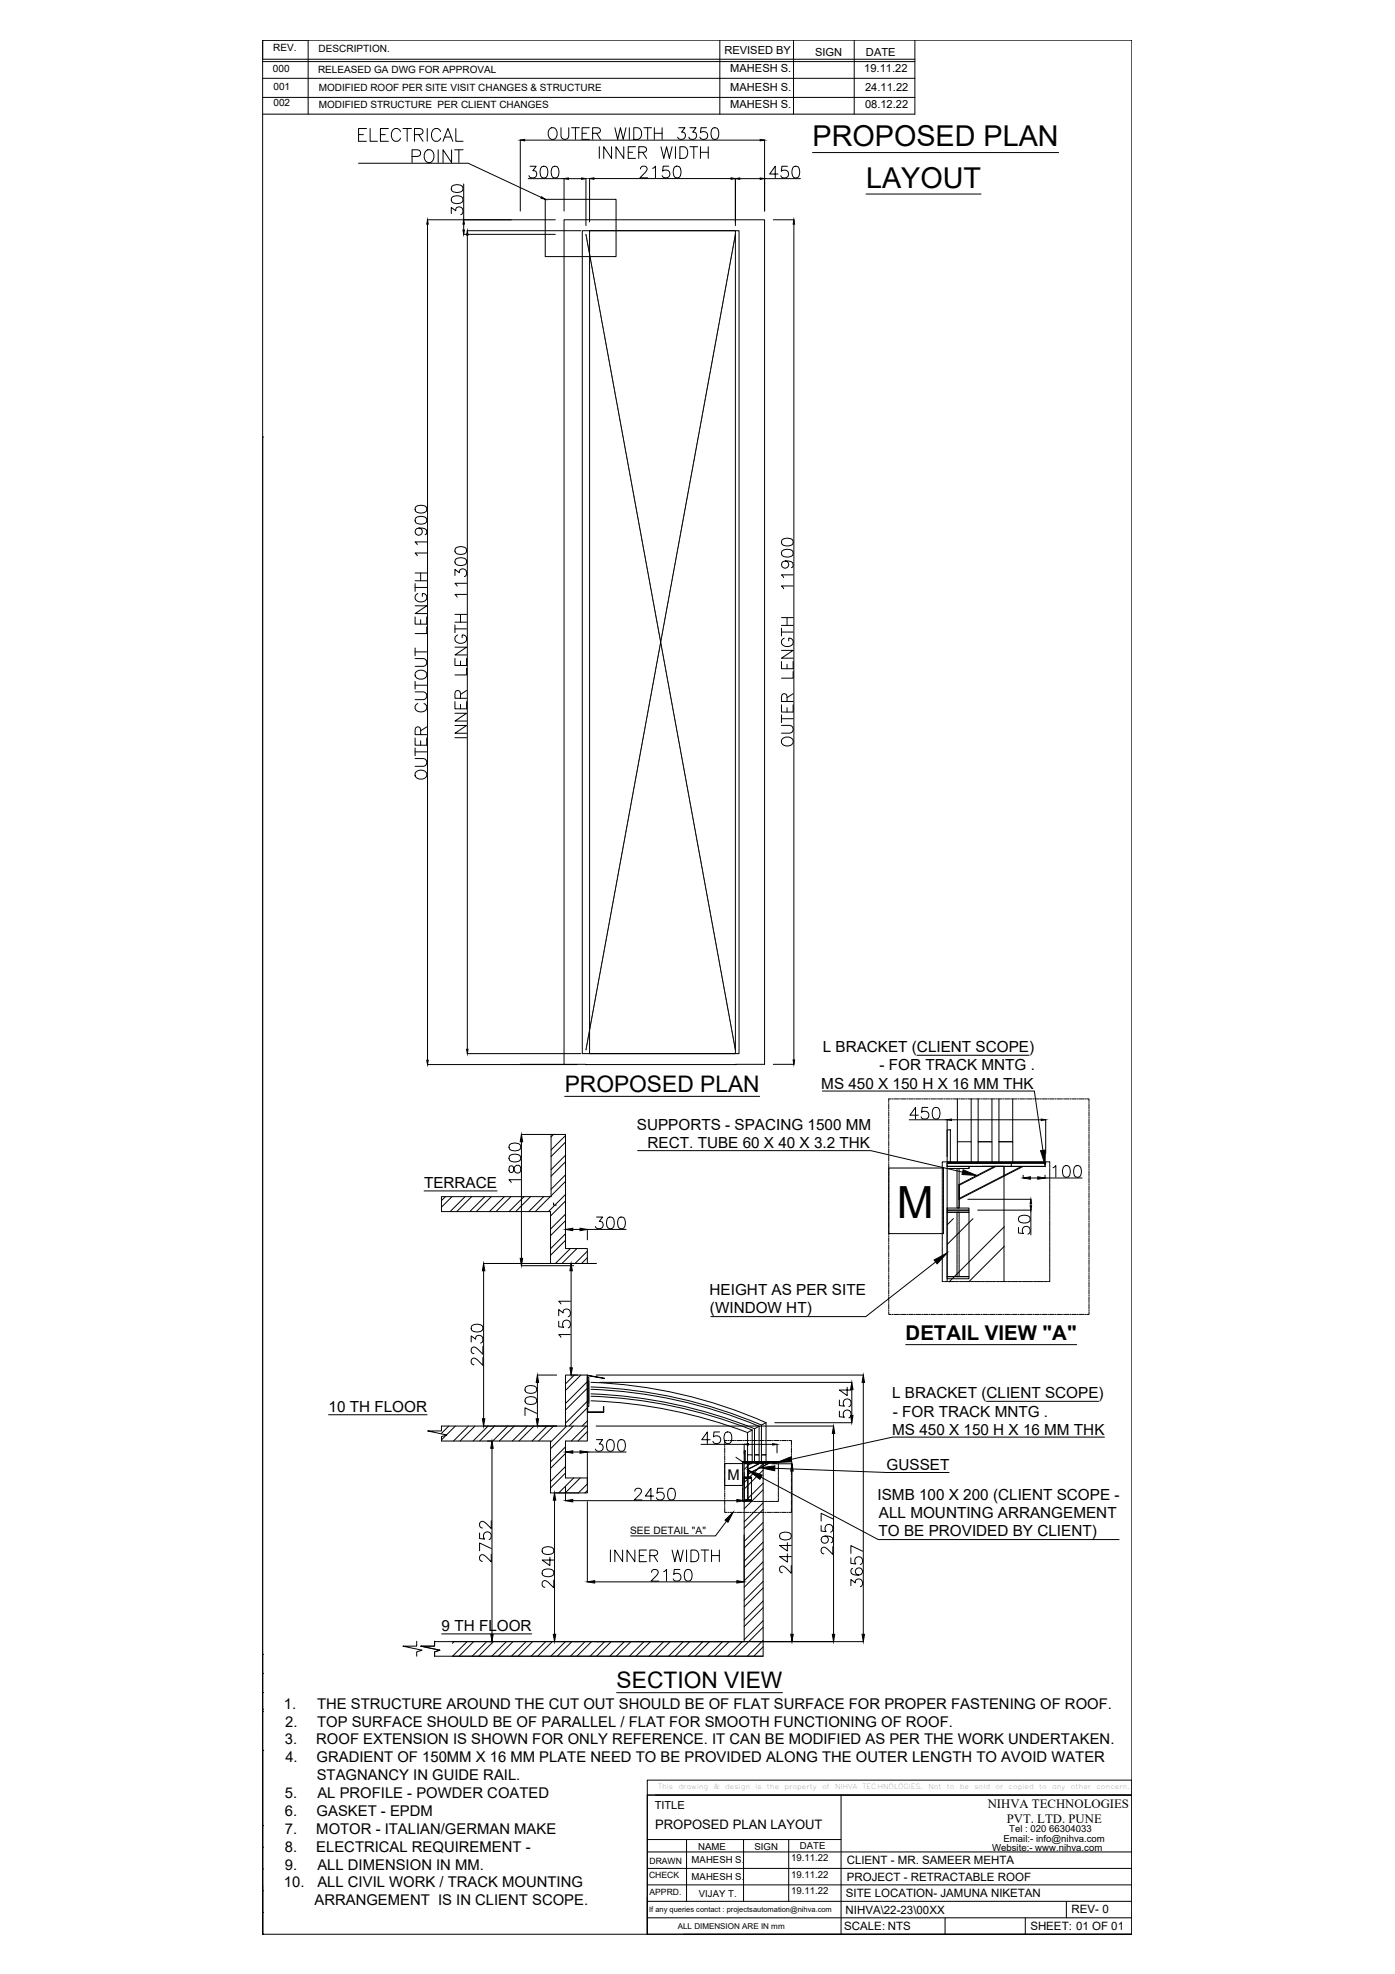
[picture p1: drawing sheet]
<svg xmlns="http://www.w3.org/2000/svg" width="594mm" height="841mm" viewBox="0 0 594 841" stroke-linecap="round" stroke-linejoin="round" font-family="sans-serif">
<defs><g id="words">
<text font-size="18.9" x="381.9" y="519.1">M</text>
<g font-size="12.2">
<text x="346" y="62.4">PROPOSED PLAN</text>
<text x="368.8" y="80.1">LAYOUT</text>
</g>
<g font-size="9.7">
<text x="240.5" y="465">PROPOSED PLAN</text>
<text x="262.6" y="719.1">SECTION VIEW</text>
</g>
<text font-size="8.7" x="385.7" y="571">DETAIL VIEW &quot;A&quot;</text>
<g font-size="6.5">
<text x="350.4" y="448.2">L BRACKET (CLIENT SCOPE)</text>
<text x="374.6" y="456.1">- FOR TRACK MNTG .</text>
<text x="349.8" y="463.9">MS 450 X 150 H X 16 MM THK</text>
<text x="271.2" y="481.5">SUPPORTS - SPACING 1500 MM</text>
<text x="275.8" y="489.3">RECT. TUBE 60 X 40 X 3.2 THK</text>
<text x="180.6" y="506">TERRACE</text>
<text x="302.2" y="551.7">HEIGHT AS PER SITE</text>
<text x="302.3" y="559.6">(WINDOW HT)</text>
<text x="380" y="595.7">L BRACKET (CLIENT SCOPE)</text>
<text x="139.9" y="601.4">10 TH FLOOR</text>
<text x="380.2" y="603.5">- FOR TRACK MNTG .</text>
<text x="379.9" y="611.3">MS 450 X 150 H X 16 MM THK</text>
<text x="377.6" y="626.4">GUSSET</text>
<text x="373.7" y="638.9">ISMB 100 X 200 (CLIENT SCOPE -</text>
<text x="374.3" y="646.7">ALL MOUNTING ARRANGEMENT</text>
<text x="374.2" y="654.6">TO BE PROVIDED BY CLIENT)</text>
<text x="188.1" y="694.7">9 TH FLOOR</text>
</g>
<g font-size="6.3">
<text x="309.8" y="630.7">M</text>
<text x="120.9" y="728">1.</text>
<text x="135" y="728">THE STRUCTURE AROUND THE CUT OUT SHOULD BE OF FLAT SURFACE FOR PROPER FASTENING OF ROOF.</text>
<text x="121.4" y="735.6">2.</text>
<text x="135" y="735.6">TOP SURFACE SHOULD BE OF PARALLEL / FLAT FOR SMOOTH FUNCTIONING OF ROOF.</text>
<text x="121.3" y="743.2">3.</text>
<text x="134.7" y="743.2">ROOF EXTENSION IS SHOWN FOR ONLY REFERENCE. IT CAN BE MODIFIED AS PER THE WORK UNDERTAKEN.</text>
<text x="121.5" y="750.8">4.</text>
<text x="134.8" y="750.8">GRADIENT OF 150MM X 16 MM PLATE NEED TO BE PROVIDED ALONG THE OUTER LENGTH TO AVOID WATER</text>
<text x="134.9" y="758.4">STAGNANCY IN GUIDE RAIL.</text>
<text x="121.3" y="766.1">5.</text>
<text x="135.2" y="766.1">AL PROFILE - POWDER COATED</text>
<text x="121.4" y="773.7">6.</text>
<text x="134.8" y="773.7">GASKET - EPDM</text>
<text x="121.3" y="781.3">7.</text>
<text x="134.7" y="781.3">MOTOR - ITALIAN/GERMAN MAKE</text>
<text x="121.4" y="788.9">8.</text>
<text x="134.7" y="788.9">ELECTRICAL REQUIREMENT -</text>
<text x="121.3" y="796.5">9.</text>
<text x="135.2" y="796.5">ALL DIMENSION IN MM.</text>
<text x="120.9" y="804.2">10.</text>
<text x="135.2" y="804.2">ALL CIVIL WORK / TRACK MOUNTING</text>
<text x="133.9" y="811.8">ARRANGEMENT IS IN CLIENT SCOPE.</text>
</g>
<text font-size="5.6" x="279" y="779.3">PROPOSED PLAN LAYOUT</text>
<g font-size="5.4">
<text x="420.6" y="770.5">NIHVA TECHNOLOGIES</text>
<text x="428.8" y="776.6">PVT. LTD. PUNE</text>
</g>
<g font-size="4.9">
<text x="360.6" y="794.3">CLIENT - MR. SAMEER MEHTA</text>
<text x="360.7" y="801.2">PROJECT - RETRACTABLE ROOF</text>
<text x="360.2" y="808.2">SITE LOCATION- JAMUNA NIKETAN</text>
<text x="360.1" y="815.3">NIHVA\22-23\00XX</text>
<text x="456.4" y="815.2">REV- 0</text>
<text x="359.5" y="822.3">SCALE: NTS</text>
<text x="438.8" y="822.3">SHEET: 01 OF 01</text>
</g>
<g font-size="4.7">
<text x="308.5" y="22.9">REVISED BY</text>
<text x="368.8" y="24">DATE</text>
<text x="347.1" y="24">SIGN</text>
<text x="311" y="30.8">MAHESH S.</text>
<text x="368.1" y="30.7">19.11.22</text>
<text x="311" y="38.9">MAHESH S.</text>
<text x="368.4" y="38.9">24.11.22</text>
<text x="311" y="46">MAHESH S.</text>
<text x="368.4" y="46">08.12.22</text>
<text x="278.8" y="770.7">TITLE</text>
</g>
<g font-size="4.3">
<text x="116.3" y="21.9">REV.</text>
<text x="135.7" y="22">DESCRIPTION.</text>
<text x="116.2" y="30.8">000</text>
<text x="135.4" y="30.9">RELEASED GA DWG FOR APPROVAL</text>
<text x="116.5" y="38.2">001</text>
<text x="135.7" y="38.9">MODIFIED ROOF PER SITE VISIT CHANGES &amp; STRUCTURE</text>
<text x="116.5" y="45.3">002</text>
<text x="135.7" y="46.1">MODIFIED STRUCTURE PER CLIENT CHANGES</text>
<text x="268.4" y="653.8">SEE DETAIL &quot;A&quot;</text>
</g>
<g font-size="4.1">
<text x="427.4" y="784.8">Email:- info@nihva.com</text>
<text x="429.8" y="780.7">Tel : 020 66304033</text>
<text x="297.3" y="788">NAME</text>
<text x="321.3" y="788">SIGN</text>
<text x="340.7" y="787.9">DATE</text>
<text x="422.5" y="788.5">Website:- www.nihva.com</text>
<text x="294.5" y="793.9">MAHESH S.</text>
<text x="336.9" y="793">19.11.22</text>
<text x="294.5" y="800.9">MAHESH S.</text>
<text x="336.9" y="800">19.11.22</text>
<text x="297.6" y="808.1">VIJAY T.</text>
<text x="336.9" y="807">19.11.22</text>
</g>
<g font-size="3.7">
<text x="276.6" y="794">DRAWN</text>
<text x="276.4" y="800.2">CHECK</text>
<text x="276.6" y="807.2">APPRD.</text>
</g>
<text font-size="3.4" x="288.6" y="821.8">ALL DIMENSION ARE IN mm</text>
<text font-size="3.2" x="276.5" y="814.5">If any queries contact : projectsautomation@nihva.com</text>
<g font-size="3">
<text x="288.9" y="762.4">drawing</text>
<text x="303.8" y="762.4">&amp;</text>
<text x="308.8" y="762.4">design</text>
<text x="326.6" y="762.4">the</text>
<text x="334.1" y="762.4">property</text>
<text x="350.1" y="762.4">of</text>
<text x="355.6" y="762.4">NIHVA</text>
<text x="367.3" y="762.4">TECHNOLOGIES.</text>
<text x="395.4" y="762.4">Not</text>
<text x="403.2" y="762.4">to</text>
<text x="408.8" y="762.4">be</text>
<text x="414.9" y="762.4">sold</text>
<text x="423.9" y="762.4">or</text>
<text x="429.5" y="762.4">copied</text>
<text x="442.5" y="762.4">to</text>
<text x="448.1" y="762.4">any</text>
<text x="456" y="762.4">other</text>
<text x="466.9" y="762.4">concern.</text>
</g>
</g></defs>
<!-- layer: 0 -->
<g fill="none" stroke="#000" stroke-width=".43">
<path d="M111.9 17.1h370.1v807h-370.1zM306.5 17.1v31.5M337.9 17.1v31.5M363.8 17.1v31.5M389.6 17.1v31.5h-277.7M111.9 33.4h277.7M111.9 26.2h277.7M389.6 25.2h-277.7v-8.1h19.3v31.5M111.9 41.5h277.7M152.7 57.3h2.1M156.1 54.8h-3.4v5.4h3.4M157.6 54.8v5.4h3.1"/>
<path d="M162 57.3h2.1M165.4 54.8h-3.4v5.4h3.4M170.6 56.1a2 2 0 0 0-2.3-1.4 2 2 0 0 0-1.6 2.1 2.38 2.38 0 0 0 .5 2.6 2.38 2.38 0 0 0 2.6 .5l.8-1M171.6 54.8h3.6M173.4 54.8v5.4M176.5 57.3l3.1-.2a1.25 1.25 0 0 0 0-2.1l-3.1-.2v5.4M178.3 57.3l1.8 2.9M181.9 54.8v5.4M187.6 56.1a1.99 1.99 0 0 0-2.2-1.4 1.99 1.99 0 0 0-1.6 2.1 2.37 2.37 0 0 0 .5 2.6 2.37 2.37 0 0 0 2.6 .5l.7-1M189.5 58.4h2.5M194.1 54.8v5.4h3.1M221.6 59.7v30.2"/>
<path d="M223.4 59.7h100.3M233.9 55.1a1.83 1.83 0 0 1 2.1-.6 1.83 1.83 0 0 1 1.2 1.8 2.17 2.17 0 0 1-.4 2.4 2.17 2.17 0 0 1-2.4 .4 3.1 3.1 0 0 1-.5-4zM238.9 54.4v3.6a1.67 1.67 0 0 0 1.7 1.4 1.67 1.67 0 0 0 1.6-1.4v-3.6M243.4 54.4h3.3M245.1 54.4v5M247.9 56.8h1.9M251 54.4h-3.1v5h3.1M252.4 56.8l2.8-.3a1.16 1.16 0 0 0 0-1.9l-2.8-.2v5M254 56.8l1.7 2.6M261.9 54.4l1.1 5 1.2-5 1.2 5 1.2-5M268 54.4v5M269.9 54.4h1.7a2.66 2.66 0 0 1 1.7 2.5 2.66 2.66 0 0 1-1.7 2.5h-1.7z"/>
<path d="M274.2 54.4h3.3M275.8 54.4v5M278.7 56.8h3.3M278.7 54.4v5M282 54.4v5M289.1 54.4h2.6l-1.4 1.9a1.6 1.6 0 0 1 1.6 1.8 1.6 1.6 0 0 1-2.1 1.3l-.7-.3-.5-.7M293.8 54.4h2.6l-1.4 1.9a1.6 1.6 0 0 1 1.7 1.8 1.6 1.6 0 0 1-2.2 1.3l-.7-.3-.5-.7M300.9 54.4h-2.4l-.2 2.1a1.76 1.76 0 0 1 2.7 0 1.76 1.76 0 0 1-.4 2.6 1.76 1.76 0 0 1-2.5-.7M303.5 54.6a1.62 1.62 0 0 1 2.4 .8 4.1 4.1 0 0 1-.5 3.7 1.61 1.61 0 0 1-2.4-.7 4.1 4.1 0 0 1 .5-3.8zM325.6 59.7v30.2M152.7 69.6h46.7l31.1 14.5M175.5 66.7h2.3a1.43 1.43 0 0 0 1.4-1.5 1.43 1.43 0 0 0-1.4-1.4h-2.3v5.5"/>
<path d="M181.2 64.6a2 2 0 0 1 2.3-.7 2 2 0 0 1 1.3 2 2.37 2.37 0 0 1-.5 2.6 2.37 2.37 0 0 1-2.6 .5 3.4 3.4 0 0 1-.5-4.4zM186.6 63.8v5.5M188.7 60.2l2.1-5.4 2 5.4M192.3 63.8v5.5l-3.6-5.5v5.5M192.4 79.4a3.8 3.8 0 0 1 4.5 0 1.62 1.62 0 0 1-.7 2.4 4.1 4.1 0 0 1-3.8-.5l-.2-.7zM193.6 63.8h3.6M195.4 63.8v5.5M197.5 78.4v15.2M224.9 76.1h15.3M225.7 70.8h2.6l-1.4 1.9a1.6 1.6 0 0 1 1.7 1.9 1.6 1.6 0 0 1-2.2 1.2l-.7-.2-.4-.7M230.7 71.1a1.61 1.61 0 0 1 2.4 .7 4.1 4.1 0 0 1-.5 3.8 1.61 1.61 0 0 1-2.4-.7 4.1 4.1 0 0 1 .5-3.8zM235.4 71.1a1.61 1.61 0 0 1 2.4 .7 4.1 4.1 0 0 1-.5 3.8 1.61 1.61 0 0 1-2.3-.7 4.1 4.1 0 0 1 .4-3.8z"/>
<path d="M240.2 76.1v13.8M242.1 76.1h5.6M249.5 76.1v20M251.1 76v18.6M252.9 76.1h58.4M255.2 62.5v5M260.4 62.5v5l-3.3-5v5M265.6 62.5v5l-3.3-5v5M267.5 64.9h1.9M270.6 62.5h-3.1v5h3.1M272 64.9l2.9-.3a1.15 1.15 0 0 0 0-1.9l-2.9-.2v5M272.7 72l.5-1 1.4-.2a1.21 1.21 0 0 1 .7 1.9l-2.8 3.1h3.3"/>
<path d="M273.7 64.9l1.6 2.6M277.9 71.7l1.2-.9v5M281.5 62.5l1.2 5 1.2-5 1.1 5 1.2-5M284.8 70.8h-2.4l-.2 2.1a1.76 1.76 0 0 1 2.7 0 1.76 1.76 0 0 1-.4 2.6 1.76 1.76 0 0 1-2.5-.7M287.4 71a1.62 1.62 0 0 1 2.4 .7 4.1 4.1 0 0 1-.5 3.8 1.61 1.61 0 0 1-2.4-.7 4.1 4.1 0 0 1 .5-3.8zM287.7 62.5v5M289.5 62.5h1.7a2.65 2.65 0 0 1 1.7 2.5 2.65 2.65 0 0 1-1.7 2.5h-1.7zM293.8 62.5h3.3M295.5 62.5v5M298.3 64.9h3.3M298.3 62.5v5M301.6 62.5v5"/>
<path d="M313.2 76v20.1M315.1 76.1h8.6M325.6 76.1h15.3M331.3 74.1h-3.5l2.3-3.3v5M335.4 70.8h-2.4l-.3 2.2a1.76 1.76 0 0 1 2.7-.1 1.76 1.76 0 0 1-.3 2.6 1.76 1.76 0 0 1-2.6-.6M338 71.1a1.62 1.62 0 0 1 2.3 .7 4.1 4.1 0 0 1-.5 3.8 1.59 1.59 0 0 1-2.3-.7 4.1 4.1 0 0 1 .5-3.8zM182 93.6h54.5M182.1 95.5v356.2M192.2 91v-2.6l1.9 1.4a1.59 1.59 0 0 1 1.8-1.7 1.59 1.59 0 0 1 1.3 2.2l-.3 .7-.7 .5M192.4 84.1a3.8 3.8 0 0 1 4.5 0 1.62 1.62 0 0 1-.7 2.4 4.1 4.1 0 0 1-3.8-.5l-.2-.7zM197.4 99.9h39.1M197.5 95.5v2.5"/>
<path d="M199 98.3h48.4M232.2 84.9h30.2v24.4h-30.2zM248 98.3h66.7v350.6h-66.7zM251.1 98.3h62.1v350.6h-62.1zM329.3 93.6h8.8M338.1 95.5v356.1M199 100.2v346.8M111.9 186.2h.1M111.9 186.2v637.9M177 216a3.8 3.8 0 0 1 4.5 0 1.62 1.62 0 0 1-.7 2.3 4.1 4.1 0 0 1-3.8-.4l-.2-.7zM177 220.7a3.8 3.8 0 0 1 4.5 0 1.61 1.61 0 0 1-.7 2.4 4.1 4.1 0 0 1-3.8-.5l-.2-.7zM178.4 225a1.54 1.54 0 0 1 1.4 2.1 1.54 1.54 0 0 1-2.5 .6 1.54 1.54 0 0 1 .2-2.5 4.5 4.5 0 0 1 4 .5 1.48 1.48 0 0 1-.5 2.1"/>
<path d="M181.7 235.6h-4.9l.9 1.2M181.7 230.9h-4.9l.9 1.2M194 238.3a3.8 3.8 0 0 1 4.5 0 1.62 1.62 0 0 1-.7 2.4 4.1 4.1 0 0 1-3.8-.5l-.3-.7zM194 233.6a3.8 3.8 0 0 1 4.5 0 1.62 1.62 0 0 1-.7 2.4 4.1 4.1 0 0 1-3.8-.5l-.3-.7zM333 234.7a3.8 3.8 0 0 1 4.5 0 1.6 1.6 0 0 1-.7 2.4 4.1 4.1 0 0 1-3.8-.5l-.2-.7zM333 230a3.8 3.8 0 0 1 4.5 0 1.61 1.61 0 0 1-.7 2.4 4.1 4.1 0 0 1-3.8-.5l-.2-.7zM334.5 239a1.55 1.55 0 0 1 1.3 2.1 1.55 1.55 0 0 1-2.5 .6 1.55 1.55 0 0 1 .2-2.5 4.5 4.5 0 0 1 4 .5 1.45 1.45 0 0 1-.4 2.1M176.8 258.1h4.9l-4.9 3.3h4.9M176.8 248.6v3.3M176.8 250.3h4.9M176.8 247.4h4.9M176.8 244.1h4.9"/>
<path d="M178 252.9a1.83 1.83 0 0 0-1.2 2.1 1.83 1.83 0 0 0 1.9 1.4 2.18 2.18 0 0 0 2.3-.4 2.18 2.18 0 0 0 .5-2.4l-.9-.7h-.8v1.2M179.1 244.1v3.3M193.7 245.2v-2.6l1.9 1.4a1.6 1.6 0 0 1 1.9-1.7 1.6 1.6 0 0 1 1.2 2.2l-.2 .7-.7 .5M198.7 253.2h-5l1 1.2M198.7 248.5h-5l1 1.2M337.8 249.6h-5l1 1.2M337.8 244.9h-5l1 1.2M176.8 262.8v3.1h4.9v-3.1M176.8 276.1v3.3M176.8 277.7h4.9M179.1 264v1.9M181.7 267.1v2.8h-4.9"/>
<path d="M193.7 275.7h5l-5 3.3h5M193.7 267.9h5M193.7 266.3v3.3M193.7 265.1h5M193.7 261.8h5M194.9 270.5a1.83 1.83 0 0 0-1.2 2.1 1.83 1.83 0 0 0 1.9 1.5 2.18 2.18 0 0 0 2.4-.5 2.18 2.18 0 0 0 .5-2.4l-1-.7h-.7v1.2M196.1 261.8v3.3M332.8 277.1h5l-5 3.3h5M332.8 267.6v3.4M332.8 269.3h5M332.8 266.5h5M332.8 263.1h5"/>
<path d="M334 271.9a1.83 1.83 0 0 0-1.2 2.1 1.83 1.83 0 0 0 1.9 1.4 2.17 2.17 0 0 0 2.4-.4 2.17 2.17 0 0 0 .4-2.4l-.9-.7h-.7v1.2M335.2 263.1v3.4M176.8 294.8h3.5a1.67 1.67 0 0 1 1.5 1.6 1.67 1.67 0 0 1-1.5 1.7h-3.5M176.8 280.6h3.5a1.67 1.67 0 0 1 1.5 1.6 1.67 1.67 0 0 1-1.5 1.7h-3.5M176.8 290.3v3.3M176.8 291.9h4.9M177 286.5a2.88 2.88 0 0 1 4.7 .5 2.59 2.59 0 0 1-1.8 2.4 2.59 2.59 0 0 1-2.9-1l-.2-.5zM178 299.7a1.83 1.83 0 0 0-1.2 2.1 1.83 1.83 0 0 0 1.9 1.5 2.17 2.17 0 0 0 2.3-.5 2.17 2.17 0 0 0 .5-2.3l-.9-.8M193.7 298.9v3.1h5v-3.1M193.7 280.5v3h5v-3M196.1 297.5l-.2-2.8a1.16 1.16 0 0 0-1.9 0l-.3 2.8h5M196.1 281.6v1.9"/>
<path d="M198.7 284.7v2.9h-5M198.7 294.2l-2.6 1.6M332.8 281.8v3.1h5v-3.1M335.2 298.9l-.3-2.9a1.15 1.15 0 0 0-1.9 0l-.2 2.9h5M335.2 283v1.9M337.8 286.1v2.8h-5M337.8 295.6l-2.6 1.6M176.8 314.4v3.1h4.9v-3.1M176.8 318.7v3.3M179.1 313l-.2-2.8a1.15 1.15 0 0 0-1.9 0l-.2 2.8h4.9M179.1 315.6v1.9M181.7 309.7l-2.6 1.6"/>
<path d="M193.7 309.1h5l-5 3.3h5M193.7 303.9h5l-5 3.3h5M193.7 314.3h5M196.1 300.1v1.9M332.8 309.1h3.6a1.67 1.67 0 0 1 1.4 1.6 1.67 1.67 0 0 1-1.4 1.7h-3.6M332.8 300.3v3.1h5v-3.1M332.8 306.2h5M332.8 304.6v3.3M333.5 314.5a2.57 2.57 0 0 1 2.7-.4 2.57 2.57 0 0 1 1.6 2.3 2.83 2.83 0 0 1-5 0v-1zM335.2 301.5v1.9M176.8 323.2h3.5a1.67 1.67 0 0 1 1.5 1.6 1.67 1.67 0 0 1-1.5 1.7h-3.5M176.8 320.3h4.9"/>
<path d="M177 329.1a2.89 2.89 0 0 1 4.7 .5 2.59 2.59 0 0 1-1.8 2.4 2.59 2.59 0 0 1-2.9-1l-.2-.5zM182 453.6h63.8M199 448.9h48.4M221.6 453.5l27.9 .1M240.2 453.5v-359.9h85.4v359.9l-12.4 .1M249.5 453.6h.1M249.5 453.6h63.7M313.2 453.6h.1M329.3 453.5h8.8M390.5 449.6h47.8M240.5 467.1h83M350.2 464.8h90.3l3.6 25.3"/>
<path d="M378.5 469.7v.4M378.5 470.5v2M378.5 472.9v.4M378.5 473.7v1.9M378.5 476v.4M378.5 476.8v2M378.5 479.2v.4M378.5 480v2M379.5 468.2h-1v1.1M379.9 468.2h.4M380.7 468.2h2M383.1 468.2h.4"/>
<path d="M383.9 468.2h1.9M386.2 468.2h.4M387 468.2h2M387.2 477.1h16.1v15.7M389.4 468.2h.4M390.2 468.2h1.9M391.1 475.1h-3.6l2.4-3.3v5M392.5 468.2h.4M393.3 468.2h2M395.1 471.8h-2.4l-.2 2.1a1.76 1.76 0 0 1 2.6 0 1.76 1.76 0 0 1-.3 2.6 1.76 1.76 0 0 1-2.5-.7M395.7 468.2h.4M396.5 468.2h1.9"/>
<path d="M397.7 472a1.61 1.61 0 0 1 2.4 .8 4.1 4.1 0 0 1-.5 3.7 1.62 1.62 0 0 1-2.4-.7 4.1 4.1 0 0 1 .5-3.8zM398.8 468.2h.4M399.6 468.2h2M402 468.2h.4M402.8 468.2h2M405.1 468.2h.4M405.2 477.1h38.2M405.9 468.2h2M407.7 468.2v18.2M408.3 468.2h.4M409.1 468.2h2M411.5 468.2h.4"/>
<path d="M412.2 468.2h2M413.6 468.2v18.2M414.6 468.2h.4M415.4 468.2h2M416.6 468.2v18.2h5.8v-18.2M417.8 468.2h.4M418.6 468.2h1.9M420.9 468.2h.4M421.7 468.2h2M424.1 468.2h.4M424.9 468.2h1.9M425.4 468.2v18.2h5.9v-18.2"/>
<path d="M427.2 468.2h.4M428 468.2h2M430.4 468.2h.4M431.2 468.2h2M433.6 468.2h.3M434.3 468.2h2M436.7 468.2h.4M437.5 468.2h2M439.9 468.2h.4M440.7 468.2h1.9M443 468.2h.4M443.8 468.2h2"/>
<path d="M445.3 477.1v14.3M446.2 468.2h.4M447 468.2h1.9M449.3 468.2h.4M450.1 468.2h2M452.5 468.2h.4M453.3 468.2h1.9M455.6 468.2h.4M456.4 468.2h2M458.8 468.2h.4M459.6 468.2h2M461.9 468.2h.5"/>
<path d="M462.7 468.2h1.1v1.1M463.8 469.7v.4M463.8 470.5v2M463.8 472.9v.4M463.8 473.7v1.9M463.8 476v.4M463.8 476.8v2M463.8 479.2v.4M463.8 480v2M217 496.9a1.87 1.87 0 0 0 .5 2.6h.5a2.73 2.73 0 0 0 1.1-2.3 1.37 1.37 0 0 1 1.5-.8 1.37 1.37 0 0 1 1.1 1.3v.9a1.43 1.43 0 0 1-1.5 1.3 1.43 1.43 0 0 1-1.3-1.5l-.2-1a1.01 1.01 0 0 0-1.7-.5zM217 492.4a3.8 3.8 0 0 1 4.5 0 1.6 1.6 0 0 1-.7 2.4 4.1 4.1 0 0 1-3.8-.5l-.2-.7zM217 487.7a3.8 3.8 0 0 1 4.5 0 1.61 1.61 0 0 1-.7 2.4 4.1 4.1 0 0 1-3.8-.5l-.2-.7z"/>
<path d="M222 483.3h18.8v48.6h9.3v6.4h-15.7v-22.1h-46.4v-6.4h46.7v-26.5M222.1 486.4v49.7M235.7 483.3l-1 1.1M240.8 483.8l-6.1 6.2M240.8 492.2l-6.1 6.1M240.8 486.6l-6.1 6.1M240.8 495l-6.1 6.1M271.5 490.2h99.4l39 9.2M378.5 497.6h23.3v28h-23.3zM378.5 482.3v.4M378.5 483.1v2M378.5 485.5v.4"/>
<path d="M378.5 486.3v2M378.5 488.7v.4M378.5 489.4v2M378.5 491.8v.4M378.5 492.6v2M378.5 495v.4M378.5 495.8v1.9M378.5 498.1v.4M378.5 498.9v2M401.3 496v.2M401.3 496.3v1M401.3 497.5v.2"/>
<path d="M401.3 497.9v1M401.3 499.1v.2M401.3 499.5v1M401.8 495h-.5v.8M402 495h.2M402.4 495h1M403.3 495.6h27.4v1.3h-27.4zM403.3 495.6h41.7v1.3h-41.7zM403.3 495.1h42v.5h-42zM403.3 496.9h9.4v.9h-9.4zM403.3 481.4h1.4v13.7h-1.4zM403.3 497.9v48.1h-.9"/>
<path d="M403.5 495h.3M404 495h.9M405.1 495h.2M405.5 495h1M406.7 495h.2M407.1 495h1M407.6 497.8h.8v16.9h-.8zM407.7 486.4h5.9v9.1h-5.9zM408.3 495h.2M408.7 495h1M409.9 495h.2M410.3 495h.9"/>
<path d="M411.4 495h.2M411.8 495h1M412.7 496.9v.9h-4.3M413 495h.2M413.4 495h1M414.6 495h.2M415 495h1M416.2 495h.2M416.6 486.4h5.9v9.1h-5.9zM416.6 495h1M417.8 495h.2M418.1 495h1"/>
<path d="M419.3 495h.2M419.7 495h1M420.9 495h.2M421.3 495h1M422.5 495h.2M422.9 495h1M424.1 495h.2M424.1 496.9l-15.7 8.1M424.5 495h.9M425.4 486.4h5.9v9.1h-5.9zM425.6 495h.2M426 495h1"/>
<path d="M427.2 495h.2M427.6 495h1M428.8 495h.2M429.2 495h1M430.4 495h.2M430.8 495h1M432 495h.2M432.3 495h1M433.5 495h.2M433.9 495h1M435.1 496.9l-26.7 13.7M435.1 495h.2"/>
<path d="M435.5 495h1M435.7 496.9l-27.3 14.1v3.7M436.7 495h.2M437.1 495h1M438.3 495h.2M438.7 495h.9M439.8 495h.2M440.2 495h1M441.4 495h.2M441.8 495h1M443 495h.2M443.4 495h1"/>
<path d="M444.6 495h.2M445 495h1M445 496.9h-21.5l-15.1 7.8M446.2 495h.1M446.5 495h.5v.8M447 496v.2M447 496.3v1M447 497.5v.2M447 497.9v1M447 499.1v.2M447 499.5v1M448.5 497.6l1.1-1v5"/>
<path d="M453.2 496.8a1.62 1.62 0 0 1 2.4 .8 4.1 4.1 0 0 1-.5 3.7 1.62 1.62 0 0 1-2.4-.7 4.1 4.1 0 0 1 .5-3.8zM457.9 496.8a1.61 1.61 0 0 1 2.4 .8 4.1 4.1 0 0 1-.5 3.7 1.62 1.62 0 0 1-2.3-.7 4.1 4.1 0 0 1 .4-3.8zM463.8 482.3v.4M463.8 483.1v2M463.8 485.5v.4M463.8 486.3v2M463.8 488.7v.4M463.8 489.4v2M463.8 491.8v.4M463.8 492.6v2M463.8 495v.4M463.8 495.8v1.9"/>
<path d="M463.8 498.1v.4M463.8 498.9v2M180.6 507.4h31.1M189.7 509.8l-1.7 1.7M192.5 509.8l-4.5 4.5M198.1 509.8l-6.4 6.4M200.9 509.8l-6.4 6.4M206.4 509.8l-6.3 6.4M209.2 509.8l-6.3 6.4M214.8 509.8l-6.4 6.4M217.6 509.8l-6.4 6.4M221.7 502.6h-4.9l.9 1.2"/>
<path d="M223.2 509.8l-6.4 6.4M226 509.8l-6.4 6.4M231.5 509.8l-6.3 6.4M234.3 509.8l-6.3 6.4M235.7 512.5v1h1.2M240.8 500.6l-6.1 6.1M240.8 508.9l-7.3 7.3M240.8 517.3l-6.4 6.3M240.8 503.3l-6.1 6.2M240.8 511.7l-6.4 6.4M254 518.5h2.6l-1.4 1.9a1.6 1.6 0 0 1 1.7 1.8 1.6 1.6 0 0 1-2.2 1.3l-.7-.2-.4-.8M259 518.8a1.62 1.62 0 0 1 2.4 .7 4.1 4.1 0 0 1-.5 3.8 1.62 1.62 0 0 1-2.4-.8 4.1 4.1 0 0 1 .5-3.7z"/>
<path d="M263.7 518.8a1.62 1.62 0 0 1 2.4 .7 4.1 4.1 0 0 1-.5 3.8 1.61 1.61 0 0 1-2.3-.8 4.1 4.1 0 0 1 .4-3.7zM378.5 501.3v.4M378.5 502.1v1.9M378.5 504.4v.4M378.5 505.2v2M378.5 507.6v.4M378.5 508.4v2M378.5 510.7v.4M378.5 511.5v2M378.5 513.9v.4M378.5 514.7v2M378.5 517.1v.4"/>
<path d="M378.5 517.8v2M401.3 500.7v.2M401.3 501.1v1M401.3 502.3v.2M401.3 502.7v.9M401.3 503.8v.2M401.3 504.2v1M401.3 505.4v.2M401.3 505.8v1M401.3 507v.2M401.3 507.4v1M401.3 508.6v.2"/>
<path d="M401.3 509v1M401.3 510.2v.1M401.3 510.5v1M401.3 511.7v.2M401.3 512.1v1M401.3 513.3v.2M401.3 513.7v1M401.3 514.9v.2M401.3 515.3v1M401.3 516.5v.2M401.3 516.9v.9M401.3 518v.2"/>
<path d="M401.3 518.4v1M401.3 519.6v.2M403.3 514.7h9.4v.9h-9.4zM403.3 516.5h9.4v27.4h-9.4zM403.3 515.6h9.4v.9h-9.4zM406 519.2l-2.5 2.6M407.6 517v.4M407.6 517.6v.4M407.6 518.2v.4M407.6 518.7v.4M407.6 519.3v.4M407.6 519.9v.4"/>
<path d="M407.9 516.5h-.3v.3M408.1 516.5h.3v.3M408.4 511v-6.3v6.3M408.4 517v.4M408.4 517.6v.4M408.4 518.2v.4M408.4 518.7v.4M408.4 519.3v.4M408.4 519.9v.4M412.2 511h26.8M414.4 519.2l-11 11M416.4 515.6h22.6v10.5"/>
<path d="M427.6 501.2v-4.3h-9.4h9.4v49.1h1M434 518.5a3.8 3.8 0 0 1 4.5 0 1.62 1.62 0 0 1-.7 2.3 4.1 4.1 0 0 1-3.8-.4l-.3-.8zM435.7 500.7v1.2M438.8 501.9h3.1M439 512.8v.9M445 500.7v1.2h15.8M447 500.7v.2M447 501.1v1M447 502.3v.2M447 502.7v.9M447 503.8v.2M447 504.2v1"/>
<path d="M447 505.4v.2M447 505.8v1M447 507v.2M447 507.4v1M447 508.6v.2M447 509v1M447 510.2v.1M447 510.5v1M447 511.7v.2M447 512.1v1M447 513.3v.2M447 513.7v1"/>
<path d="M447 514.9v.2M447 515.3v1M447 516.5v.2M447 516.9v.9M447 518v.2M447 518.4v1M447 519.6v.2M463.8 501.3v.4M463.8 502.1v1.9M463.8 504.4v.4M463.8 505.2v2M463.8 507.6v.4"/>
<path d="M463.8 508.4v2M463.8 510.7v.4M463.8 511.5v2M463.8 513.9v.4M463.8 514.7v2M463.8 517.1v.4M463.8 517.8v2M205.9 538.3h48.1M222 539.2h22.3M240.8 523.8v4.4M240.8 525.6l-6.4 6.4M240.8 520.1l-6.4 6.3"/>
<path d="M240.8 528.4l-6.4 6.4M242.9 531.9l-6.4 6.4M243.9 523.8h3.1M245.7 531.9l-6.4 6.4M250.1 533.1l-5.2 5.2M250.1 535.9l-2.4 2.4M266.6 523.8h-16.5v4.4M378.5 520.2v.4M378.5 521v2M378.5 523.4v.4M378.5 524.2v1.9M378.5 526.5v.4"/>
<path d="M378.5 527.3v2M378.5 529.7v.4M378.5 530.5v1.9M378.5 532.8v.4M378.5 533.6v2M378.5 536v.4M378.5 536.8v2M378.5 539.1v.4M378.5 539.9v2M398.5 537.6l-29.8 23.3h-66M401.3 520v1M401.3 521.2v.2"/>
<path d="M401.3 521.6v1M401.3 522.8v.2M401.3 523.2v1M401.3 524.4v.1M401.3 524.7v1M401.3 525.9v.2M401.3 526.3v1M401.3 527.5v.2M401.3 527.9v1M401.3 529.1v.2M401.3 529.5v1M401.3 530.7v.2"/>
<path d="M401.3 531.1v.9M401.3 532.2v.2M401.3 532.6v1M401.3 533.8v.2M401.3 534.2v1M401.3 535.4v.2M401.3 535.8v1M401.3 537v.2M401.3 537.4v1M401.3 538.6v.2M401.3 539v.9M407.6 520.5v.4"/>
<path d="M407.6 521.1v.4M407.6 521.7v.4M407.6 522.3v.4M407.6 522.9v.4M407.6 523.5v.4M407.6 524.1v.4M407.6 524.7v.4M407.6 525.3v.3M407.6 525.9v.3M407.6 526.4v.4M407.6 527v.4M407.6 527.6v.4"/>
<path d="M407.6 528.2v.4M407.6 528.8v.4M407.6 529.4v.4M407.6 530v.4M407.6 530.6v.4M407.6 531.2v.4M407.6 531.8v.4M407.6 532.4v.4M407.6 533v.3M407.6 533.5v.4M407.6 534.1v.4M407.6 534.7v.4"/>
<path d="M407.6 535.3v.4M407.6 535.9v.4M407.6 536.5v.4M407.6 537.1v.4M407.6 537.7v.4M407.6 538.3v.4M407.6 538.9v.4M407.6 539.5v.4M408.4 520.5v.4M408.4 521.1v.4M408.4 521.7v.4M408.4 522.3v.4"/>
<path d="M408.4 522.9v.4M408.4 523.5v.4M408.4 524.1v.4M408.4 524.7v.4M408.4 525.3v.3M408.4 525.9v.3M408.4 526.4v.4M408.4 527v.4M408.4 527.6v.4M408.4 528.2v.4M408.4 528.8v.4M408.4 529.4v.4"/>
<path d="M408.4 530v.4M408.4 530.6v.4M408.4 531.2v.4M408.4 531.8v.4M408.4 532.4v.4M408.4 533v.3M408.4 533.5v.4M408.4 534.1v.4M408.4 534.7v.4M408.4 535.3v.4M408.4 535.9v.4M408.4 536.5v.4"/>
<path d="M408.4 537.1v.4M408.4 537.7v.4M408.4 538.3v.4M408.4 538.9v.4M408.4 539.5v.4M427.6 531l-15 15M427.7 522.6l-23.5 23.5M433.7 523v2.3l2.2 .3a1.76 1.76 0 0 1-.1-2.7 1.76 1.76 0 0 1 2.6 .3 1.76 1.76 0 0 1-.6 2.6M447 520v1M447 521.2v.2M447 521.6v1M447 522.8v.2"/>
<path d="M447 523.2v1M447 524.4v.1M447 524.7v1M447 525.9v.2M447 526.3v1M447 527.5v.2M447 527.9v1M447 529.1v.2M447 529.5v1M447 530.7v.2M447 531.1v.9M447 532.2v.2"/>
<path d="M447 532.6v1M447 533.8v.2M447 534.2v1M447 535.4v.2M447 535.8v1M447 537v.2M447 537.4v1M447 538.6v.2M447 539v.9M463.8 520.2v.4M463.8 521v2M463.8 523.4v.4"/>
<path d="M463.8 524.2v1.9M463.8 526.5v.4M463.8 527.3v2M463.8 529.7v.4M463.8 530.5v1.9M463.8 532.8v.4M463.8 533.6v2M463.8 536v.4M463.8 536.8v2M463.8 539.1v.4M463.8 539.9v2M205.9 541.4v63.1"/>
<path d="M242.9 554.4h-5l1 1.2M243.2 541.4v41.3M378.5 558.9v1.1h1M378.5 542.3v.4M378.5 543.1v2M378.5 545.5v.4M378.5 546.2v2M378.5 548.6v.4M378.5 549.4v2M378.5 551.8v.4M378.5 552.6v1.9M378.5 554.9v.4"/>
<path d="M378.5 555.7v2M378.5 558.1v.4M401.3 545.3v.7h.5M401.3 540.1v.2M401.3 540.5v1M401.3 541.7v.2M401.3 542.1v1M401.3 543.3v.2M401.3 543.7v1M401.3 544.9v.2M402 546h.2M403.3 543.9h9.4v.9h-9.4z"/>
<path d="M403.5 546h.3M404 546h.9M405.1 546h.2M405.5 546h1M406.7 546h.2M407.1 546h1M407.6 543.6v.3h.3M407.6 540.1v.3M407.6 540.6v.4M407.6 541.2v.4M407.6 541.8v.4M407.6 542.4v.4"/>
<path d="M407.6 543v.4M408.3 546h.2M408.4 543.6v.3h-.3M408.4 540.1v.3M408.4 540.6v.4M408.4 541.2v.4M408.4 541.8v.4M408.4 542.4v.4M408.4 543v.4M408.7 546h1M409.9 546h.2M410.3 546h.9"/>
<path d="M411.4 546h.2M411.8 546h1M413 546h.2M413.4 546h1M414.6 546h.2M415 546h1M416.2 546h.2M416.6 546h1M417.8 546h.2M418.1 546h1M419.3 546h.2M419.7 546h1"/>
<path d="M420.9 546h.2M421.3 546h1M422.5 546h.2M422.9 546h1M424.1 546h.2M424.5 546h.9M425.6 546h.2M426 546h1M427.2 546h.2M428.8 546h.2M429.2 546h1M430.4 546h.2"/>
<path d="M430.8 546h1M432 546h.2M432.3 546h1M433.5 546h.2M433.9 546h1M435.1 546h.2M435.5 546h1M436.7 546h.2M437.1 546h1M438.3 546h.2M438.7 546h.9M439.8 546h.2"/>
<path d="M440.2 546h1M441.4 546h.2M441.8 546h1M443 546h.2M443.4 546h1M444.6 546h.2M445 546h1M446.2 546h.1M447 545.3v.7h-.5M447 540.1v.2M447 540.5v1M447 541.7v.2"/>
<path d="M447 542.1v1M447 543.3v.2M447 543.7v1M447 544.9v.2M463.8 558.9v1.1h-1.1M463.8 542.3v.4M463.8 543.1v2M463.8 545.5v.4M463.8 546.2v2M463.8 548.6v.4M463.8 549.4v2M463.8 551.8v.4"/>
<path d="M463.8 552.6v1.9M463.8 554.9v.4M463.8 555.7v2M463.8 558.1v.4M200.7 571.8v-2.6l1.9 1.4a1.6 1.6 0 0 1 1.8-1.7 1.6 1.6 0 0 1 1.2 2.2l-.2 .7-.7 .4M200.9 564.9a3.8 3.8 0 0 1 4.5 0 1.61 1.61 0 0 1-.7 2.4 4.1 4.1 0 0 1-3.8-.5l-.2-.7zM205.6 578.4v3.3l-2.3-2.4a1.5 1.5 0 0 0-2.4-.2l-.2 1.4 .4 .7 .8 .3M205.6 573.7v3.3l-2.3-2.4a1.5 1.5 0 0 0-2.4-.2l-.2 1.4 .4 .7 .8 .2M237.9 562.9v2.4l2.2 .2a1.76 1.76 0 0 1-.1-2.6 1.76 1.76 0 0 1 2.7 .3 1.76 1.76 0 0 1-.7 2.5M237.9 560.5v-2.6l1.9 1.5a1.6 1.6 0 0 1 1.9-1.7 1.6 1.6 0 0 1 1.2 2.1l-.2 .7-.7 .5M242.9 568.6h-5l1 1.2M379.9 560h.4"/>
<path d="M380.7 560h2M383.1 560h.4M383.9 560h1.9M385.7 572.9h72.8M386.2 560h.4M387 560h2M389.4 560h.4M390.2 560h1.9M392.5 560h.4M393.3 560h2M395.7 560h.4M396.5 560h1.9"/>
<path d="M398.8 560h.4M399.6 560h2M402 560h.4M402.8 560h2M405.1 560h.4M405.9 560h2M408.3 560h.4M409.1 560h2M411.5 560h.4M412.2 560h2M414.6 560h.4M415.4 560h2"/>
<path d="M417.8 560h.4M418.6 560h1.9M420.9 560h.4M421.7 560h2M424.1 560h.4M424.9 560h1.9M427.2 560h.4M428 560h2M430.4 560h.4M431.2 560h2M433.6 560h.3M434.3 560h2"/>
<path d="M436.7 560h.4M437.5 560h2M439.9 560h.4M440.7 560h1.9M443 560h.4M443.8 560h2M446.2 560h.4M447 560h1.9M449.3 560h.4M450.1 560h2M452.5 560h.4M453.3 560h1.9"/>
<path d="M455.6 560h.4M456.4 560h2M458.8 560h.4M459.6 560h2M461.9 560h.5M223.8 595.8a3.8 3.8 0 0 1 4.5 0 1.62 1.62 0 0 1-.7 2.3 4.1 4.1 0 0 1-3.8-.4l-.2-.8zM223.8 591a3.8 3.8 0 0 1 4.5 0 1.61 1.61 0 0 1-.7 2.4 4.1 4.1 0 0 1-3.8-.5l-.2-.7zM228.8 585.8h8.3M228.9 589v15.5M243.3 585.8h2.7M244.6 585.8l-3.8 3.8M247.4 585.8l-6.6 6.6"/>
<path d="M250.1 585.8h-9.3v21.8M250.1 586.8h.7v12.4h-.7zM250.1 586.8l.2 14.8zM250.1 585.8v21.8M250.1 588.7l-9.3 9.3M250.1 597l-9.3 9.3M250.1 591.4l-9.3 9.4M250.1 599.8l-7.7 7.8M250.1 585.9h.1M250.1 590.4h.2M250.2 585.9l7.2 1.3zM250.3 585.9v4.7"/>
<path d="M250.8 588.4v9.3M251.7 591.9a204.3 204.3 0 0 1 71.6 15.8M251.7 593.9a205.7 205.7 0 0 1 69.6 14.8M251.7 596.8a208.1 208.1 0 0 1 66.7 13.5M251.7 590.9a203.6 203.6 0 0 1 72.6 16.2M251.7 588.9a202.2 202.2 0 0 1 74.5 17.2M251.7 594.9a206.5 206.5 0 0 1 68.6 14.4M253.9 585.8h113.8M255.4 589h107.4M257 599.2l.1 2.4zM357.5 596.5v2.4l2.1 .2a1.75 1.75 0 0 1 0-2.7 1.75 1.75 0 0 1 2.6 .4 1.75 1.75 0 0 1-.7 2.5M360.8 591v3.6l-3.3-2.4h4.9"/>
<path d="M362.8 592.1v10.9M367.6 589v107.3M420.1 597h47.7M139.9 602.8h42M182.1 609.7h5.9v-2.1h62.1v6.3h-9.3v15.8h9.3v6.4h-15.7v-22.2h-46.4v-1.8l2.3-.7zM191.1 607.6l-3.1 3.1M193.9 607.6l-5.9 5.9M199.5 607.6l-6.4 6.3M202.3 607.6l-6.4 6.3M205.9 607.6h31.2M207.9 607.6l-6.4 6.3M209.5 617v79.3"/>
<path d="M210.6 607.6l-6.3 6.3M216.2 607.6l-6.3 6.3M219 607.6l-6.4 6.3M224.6 607.6l-6.4 6.3M227.4 607.6l-6.4 6.3M228.5 602.2l-4.9-2.4v3.3M233 607.6l-6.4 6.3M235.7 607.6l-6.3 6.3M240.8 616.4l-6.4 6.4M240.8 619.2l-6.4 6.4M241.3 607.6l-6.9 6.8M243.9 618.6h3.1"/>
<path d="M244.1 607.6l-9.7 9.6M249.7 607.6l-6.4 6.3M250.1 601.6l7 .1zM250.1 618.6v13.7M250.1 618.6h16.5M250.1 609.9l-4 4M250.1 605.4l-2.2 2.2M253.9 607.6h101.1M254 613.4h2.6l-1.4 1.8a1.6 1.6 0 0 1 1.7 1.9 1.6 1.6 0 0 1-2.2 1.2l-.7-.2-.4-.7M259 613.6a1.62 1.62 0 0 1 2.4 .7 4.1 4.1 0 0 1-.5 3.8 1.61 1.61 0 0 1-2.4-.7 4.1 4.1 0 0 1 .5-3.8zM263.7 613.6a1.62 1.62 0 0 1 2.4 .7 4.1 4.1 0 0 1-.5 3.8 1.59 1.59 0 0 1-2.3-.7 4.1 4.1 0 0 1 .4-3.8zM298.6 615.4l18.3-.1v4.1"/>
<path d="M302.4 613.4h-3.5l2.3-3.3v5M306.4 610.1h-2.3l-.3 2.1a1.76 1.76 0 0 1 2.7 0 1.76 1.76 0 0 1-.3 2.6 1.76 1.76 0 0 1-2.6-.7M308.6 616.2v.4M308.6 617v2M308.6 619.4v.4M309 610.3a1.61 1.61 0 0 1 2.4 .7 4.1 4.1 0 0 1-.5 3.8 1.61 1.61 0 0 1-2.3-.7 4.1 4.1 0 0 1 .4-3.8zM309.6 613.7h-1v2.1M310 613.7h.4M310.8 613.7h2M313.2 613.7h.4M314 613.7h1.9M316.3 613.7h.4"/>
<path d="M316.9 618.1h.5v4.6h-.5zM317.1 613.7h2M318.4 619.8h1.9v3h-1.9zM318.4 610.3v9.5M318.8 615.4h10.2M319.5 613.7h.4M320.3 613.7h1.9M320.3 609.3v10.5M320.3 609.3l-1.9 1M321.3 608.7l2-1v12.1h-2zM321.3 619.8h2v3h-2zM322.6 613.7h.4"/>
<path d="M323.4 613.7h2M324.3 619.8h1.9v3h-1.9zM325.8 613.7h.4M326.2 606.1v13.7h-1.9v-12.6M326.2 606.1l-1.9 1.1M326.6 613.7h2M328.9 613.7h.4M329.7 613.7h2M330 606.1h32.8M330.9 615.3v3.7M332.1 613.7h.4M332.9 613.7h2"/>
<path d="M335.3 613.7h.4M336 613.7h1v2.1M337 616.2v.4M337 617v2M337 619.4v.4M355 610.7v85.6M357.5 601.2v2.4l2.1 .2a1.76 1.76 0 0 1-.1-2.6 1.76 1.76 0 0 1 2.7 .3 1.76 1.76 0 0 1-.7 2.6M470.4 612.3h-90.3l-43.2 9.5M236.2 639.2v57.1M240.8 633.4v6M240.8 624.8l-6.4 6.4M240.8 627.6l-6.4 6.4"/>
<path d="M243.9 639.4h69.9M244.3 629.7l-6.4 6.4M247.1 629.7l-6.4 6.4M250.1 639.8v34.2M250.1 632.2l-3.8 3.9h-10.2M250.1 635l-1 1.1M270.3 635.3l.5-1 1.4-.2a1.22 1.22 0 0 1 .8 1.9l-2.9 3.1h3.3M278.4 637.4h-3.6l2.4-3.3v5M282.4 634.1h-2.4l-.2 2.1a1.76 1.76 0 0 1 2.7 0 1.76 1.76 0 0 1-.4 2.6 1.76 1.76 0 0 1-2.5-.7M285 634.3a1.61 1.61 0 0 1 2.4 .7 4.1 4.1 0 0 1-.5 3.8 1.62 1.62 0 0 1-2.4-.7 4.1 4.1 0 0 1 .5-3.8zM308.6 623.6h7.8v9.3h-7.8zM308.6 620.2v1.9"/>
<path d="M308.6 622.5v.4M308.6 623.3v2M308.6 625.7v.4M308.6 626.5v2M308.6 628.8v.4M308.6 629.6v2M308.6 632v.4M308.6 632.8v2M308.6 635.2v.4M308.6 635.9v2M308.6 638.3v.4M308.6 639.1v2"/>
<path d="M313.4 620.9l3.5 2.4M316.2 638.6v1.1h1M316.2 624v.2M316.2 624.4v1M316.2 625.6v.2M316.2 626v.9M316.2 627.1v.2M316.2 627.5v1M316.2 628.7v.2M316.2 629.1v1M316.2 630.3v.2M316.2 630.7v1"/>
<path d="M316.2 631.9v.2M316.2 632.3v1M316.2 633.5v.2M316.2 633.8v1M316.2 635v.2M316.2 635.4v1M316.2 636.6v.2M316.2 637v1M316.2 638.2v.2M316.9 622.9h9.1v.4h-9.1zM316.9 622.9h13.9v.4h-13.9zM316.9 622.7l14 .2z"/>
<path d="M316.9 623.6v75.8h-131.8M316.9 623.3h3.1v.3h-3.1zM316.9 629.2h3.1v.3h-3.1zM316.9 629.8h3.1v9.2h-3.1zM316.9 629.5h3.1v.3h-3.1zM316.9 639h3.1v.3h-3.1zM316.9 627.4v12M317.2 622.7h-1v1.1M317.4 639.7h.2M317.4 622.7h.2M317.8 639.7h1M317.8 622.7h1"/>
<path d="M318.3 623.6h.3v5.6h-.3zM318.3 638.6v.4h.3v-.4M318.3 630.2v-.4h.3v.4M318.3 630.4v.4M318.3 631v.4M318.3 631.6v.3M318.3 632.1v.4M318.3 632.7v.4M318.3 633.3v.4M318.3 633.9v.4M318.3 634.5v.4M318.3 635.1v.4"/>
<path d="M318.3 635.7v.4M318.3 636.3v.4M318.3 636.9v.4M318.3 637.5v.4M318.3 638.1v.4M318.6 628v-2.1v2.1M318.6 630.4v.4M318.6 631v.4M318.6 631.6v.3M318.6 632.1v.4M318.6 632.7v.4M318.6 633.3v.4"/>
<path d="M318.6 633.9v.4M318.6 634.5v.4M318.6 635.1v.4M318.6 635.7v.4M318.6 636.3v.4M318.6 636.9v.4M318.6 637.5v.4M318.6 638.1v.4M319 639.7h.2M319 622.7h.2M319.4 639.7h1M319.4 622.7h1"/>
<path d="M319.6 623.3l-2.7 2.8M320 623.3v.3h-1.4M320.6 639.7h.2M320.6 622.7h.2M321 639.7h1M321 622.7h1M322.2 639.7h.2M322.2 622.7h.2M322.6 639.7h1M322.6 622.7h1M323.8 639.7h.2M323.8 622.7h.2"/>
<path d="M323.8 623.3l-5.2 2.7M324.1 629.4l49.9 26.5h102.6M324.1 639.7h1M324.1 622.7h1M325 624.7v-1.4h-3.1h3.1v82.3h-139.9v-1.8l2.2-.7-8.1-1.8h5.9v-2M325 623.6l-8.1 8M325 631.9l-8.1 8.1M325 626.3l-8.1 8.1M325 634.7l-8.1 8.1M325.3 639.7h.2M325.3 622.7h.2M325.7 639.7h1"/>
<path d="M325.7 622.7h1M326.9 639.7h.2M326.9 622.7h.2M327.3 639.7h1M327.3 622.7h1M327.5 623.3l-8.9 4.6M327.7 623.3l-9.1 4.7v1.2M328.5 639.7h.2M328.5 622.7h.2M328.7 623.6h8.6M328.9 639.7h1M328.9 622.7h1"/>
<path d="M330 625.6l47.6 1.8h26.6M330.1 639.7h.2M330.1 622.7h.2M330.5 622.7h1v1.1M330.8 623.3h-7.2l-5 2.6M331.5 638.6v1.1h-1M331.5 624v.2M331.5 624.4v1M331.5 625.6v.2M331.5 626v.9M331.5 627.1v.2M331.5 627.5v1"/>
<path d="M331.5 628.7v.2M331.5 629.1v1M331.5 630.3v.2M331.5 630.7v1M331.5 631.9v.2M331.5 632.3v1M331.5 633.5v.2M331.5 633.8v1M331.5 635v.2M331.5 635.4v1M331.5 636.6v.2M331.5 637v1"/>
<path d="M331.5 638.2v.2M337 620.2v1.9M337 622.5v.4M337 623.3v2M337 625.7v.4M337 626.5v2M337 628.8v.4M337 629.6v2M337 632v.4M337 632.8v2M337 635.2v.4M337 635.9v2"/>
<path d="M337 638.3v.4M337 639.1v2M337.3 626.7v69.6M204.2 653.1v2.4l2.2 .2a1.75 1.75 0 0 1-.1-2.6 1.75 1.75 0 0 1 2.7 .3 1.75 1.75 0 0 1-.7 2.6M209.2 659.8l-5-2.4v3.3M209.2 647.9v3.3l-2.4-2.3a1.55 1.55 0 0 0-2.1-.5l-.5 .7v1l.5 .7 .7 .2M231.1 659.7a3.8 3.8 0 0 1 4.5 0 1.62 1.62 0 0 1-.7 2.4 4.1 4.1 0 0 1-3.8-.5l-.2-.7zM308.6 642.3v2.1h1M308.6 641.5v.4M309.4 648.1l-4.7 6.3h-36.1M310 644.4h.4M310.8 644.4h2"/>
<path d="M313.2 644.4h.4M314 644.4h1.9M316.3 644.4h.4M316.9 653.9v20.1M317.1 644.4h2M319.5 644.4h.4M320.3 644.4h1.9M322.6 644.4h.4M323.4 644.4h2M325 640.3l-8.1 8.1M325 648.7l-8.1 8M325 657l-8.1 8.1"/>
<path d="M325 643.1l-8.1 8.1M325 651.5l-8.1 8M325 659.8l-8.1 8.1M325.8 644.4h.4M326.6 644.4h2M328.9 644.4h.4M329.7 644.4h2M332.1 644.4h.4M332.2 653.5a3.8 3.8 0 0 1 4.5 0 1.61 1.61 0 0 1-.7 2.3 4.1 4.1 0 0 1-3.8-.4l-.2-.7zM332.9 644.4h2M335.3 644.4h.4M335.3 657.3v3.5l-3.3-2.4h5"/>
<path d="M337 642.3v2.1h-1M337 641.5v.4M349.7 650v2.3l2.1 .2a1.75 1.75 0 0 1 0-2.6 1.75 1.75 0 0 1 2.6 .3 1.75 1.75 0 0 1-.7 2.6M351.4 654.4a1.54 1.54 0 0 1 1.3 2.2 1.54 1.54 0 0 1-2.4 .6 1.54 1.54 0 0 1 .1-2.5 4.5 4.5 0 0 1 4 .4 1.48 1.48 0 0 1-.4 2.2M354.7 658.9v3.3l-2.4-2.3a1.49 1.49 0 0 0-2.4-.3l-.2 1.5 .5 .7 .7 .2M354.7 647.1l-5-2.4v3.4M209.2 662.1v3.3l-2.4-2.3a1.48 1.48 0 0 0-2.3-.3l-.3 1.4 .5 .8 .7 .2M231.1 669.2a3.8 3.8 0 0 1 4.5 0 1.62 1.62 0 0 1-.7 2.3 4.1 4.1 0 0 1-3.8-.4l-.2-.8zM234.2 663.5v3.5l-3.3-2.3h4.9M235.8 673.2v3.3l-2.3-2.4a1.5 1.5 0 0 0-2.4-.2l-.2 1.4 .4 .7 .8 .3M253.2 674h60.6M259.9 660.4v5"/>
<path d="M265.2 660.4v5l-3.4-5v5M270.4 660.4v5l-3.4-5v5M272.3 662.8h1.8M275.3 660.4h-3v5h3M276.8 662.8l2.8-.3a1.15 1.15 0 0 0 0-1.9l-2.8-.2v5M277.5 669.8l.4-.9 1.5-.2a1.21 1.21 0 0 1 .7 1.9l-2.9 3h3.3M278.4 662.8l1.7 2.6M282.7 669.6l1.2-.9v4.9M286.2 660.4l1.2 5 1.2-5 1.2 5 1.1-5M289.5 668.7h-2.3l-.3 2.1a1.76 1.76 0 0 1 2.7 0 1.76 1.76 0 0 1-.4 2.6 1.76 1.76 0 0 1-2.5-.7M292.1 668.9a1.62 1.62 0 0 1 2.4 .7 4.1 4.1 0 0 1-.5 3.8 1.62 1.62 0 0 1-2.3-.7 4.1 4.1 0 0 1 .4-3.8zM292.4 660.4v5"/>
<path d="M294.3 660.4h1.6a2.66 2.66 0 0 1 1.7 2.5 2.66 2.66 0 0 1-1.7 2.5h-1.6zM298.5 660.4h3.3M300.2 660.4v5M303 662.8h3.3M303 660.4v5M306.3 660.4v5M325 665.4l-8.1 8.1M325 673.8l-8.1 8M325 668.2l-8.1 8.1M325 676.6l-8.1 8M335.3 662v3.6l-3.3-2.4h5M337 667v3.3l-2.4-2.4a1.49 1.49 0 0 0-2.4-.2l-.2 1.4 .5 .7 .7 .2"/>
<path d="M362.4 675.6v-2.7l1.9 1.5a1.6 1.6 0 0 1 1.8-1.7 1.6 1.6 0 0 1 1.2 2.1l-.2 .8-.7 .4M362.4 663.7v2.4l2.1 .2a1.76 1.76 0 0 1 0-2.6 1.76 1.76 0 0 1 2.6 .3 1.76 1.76 0 0 1-.7 2.6M363.1 668.2a1.46 1.46 0 0 0-.5 2.1 3.8 3.8 0 0 0 4.5 0 1.54 1.54 0 0 0-.7-2.2 1.54 1.54 0 0 0-2.1 1.1 1.54 1.54 0 0 0 1.4 1.9M367.3 660.9l-4.9-2.4v3.3M177.5 699.3v2h-5.9l8.1 1.8-2.2 .7v1.8M188.1 696.1h38.3M192.7 699.4h175M193.3 699.4l-.6 .7M198.9 699.4l-6.2 6.2h132.3M201.7 699.4l-6.2 6.2M207.3 699.4l-6.2 6.2M210.1 699.4l-6.2 6.2"/>
<path d="M215.7 699.4l-6.2 6.2M218.4 699.4l-6.2 6.2M224 699.4l-6.2 6.2M226.8 699.4l-6.2 6.2M232.4 699.4l-6.2 6.2M235.2 699.4l-6.2 6.2M240.8 699.4l-6.2 6.2M243.6 699.4l-6.3 6.2M249.1 699.4l-6.2 6.2M251.9 699.4l-6.2 6.2M257.5 699.4l-6.2 6.2M260.3 699.4l-6.2 6.2"/>
<path d="M265.9 699.4l-6.2 6.2M268.7 699.4l-6.3 6.2M274.2 699.4l-6.2 6.2M277 699.4l-6.2 6.2M282.6 699.4l-6.2 6.2M285.4 699.4l-6.2 6.2M291 699.4l-6.2 6.2M293.8 699.4l-6.3 6.2M299.3 699.4l-6.2 6.2M302.1 699.4l-6.2 6.2M307.7 699.4l-6.2 6.2M310.5 699.4l-6.2 6.2"/>
<path d="M316.1 699.4l-6.2 6.2M325 682.1l-8.1 8.1M325 690.5l-8.1 8.1M325 698.9l-6.8 6.7M325 684.9l-8.1 8.1M325 693.3l-12.4 12.3M111.9 713h.1M111.9 704.8h.1M325 701.7l-4 3.9M111.9 721.1h.1M111.9 729.2h.1M111.9 728.2h.1"/>
<path d="M262.6 721.2h70.6M111.9 745.8h.1M275.6 758.4h206.4v6.4h-206.4zM111.9 777.8h.1M275.6 764.8h206.4v59.3h-206.4zM275.6 764.8v59.3M279.2 764.8h202.8M358.2 764.8v59.3M111.9 796.3h.1M111.9 787h.1M275.6 796h206.4M275.6 789h206.4"/>
<path d="M275.6 783.7h82.6M292.4 783.7v26.4M316.6 783.7v26.4M335.9 783.7v26.4M111.9 805.6h.1M111.9 814.8h.1M275.6 810.1h206.4M275.6 803h206.4M275.6 817.1h206.4M402.5 817.1v7M436.6 817.1v7M454.1 810.1v7"/>
<path d="M111.9 824.1h.1M291.2 824.1h190.8"/>
</g>
<!-- layer: HIDDEN -->
<g fill="none" stroke="#000" stroke-width=".43">
<path d="M249.5 99.9l.1 .1M313.2 99.9v.1M249.6 100.1l.2 1M249.8 101.2l.1 .5M249.9 101.8l.1 .5M250 102.4l.1 .5M250.1 103l.1 .5M250.2 103.6l.1 .4M250.3 104.1l.1 .5M250.4 104.7l.1 .5M250.5 105.3l.1 .5M250.6 105.9l.1 .2"/>
<path d="M250.7 106.2l.2 1.3M250.9 107.6l.2 1.1M251.2 108.8v.2M251.2 109.1l.1 .2M251.3 109.4v.2M251.3 109.7l.1 .2M251.4 110v.2M251.4 110.3l.1 .1M251.5 110.5v.2M251.5 110.8l.1 .2M251.6 111.1v.2M251.6 111.4l.1 .2"/>
<path d="M251.7 111.7v.2M251.8 112v.2M251.8 112.3v.2M251.9 112.6v.2M251.9 112.9v.2M252 113.2v.2M252 113.4v.3M252.1 113.7v.2M252.1 114l.1 .2M252.2 114.3v.2M252.2 114.6l.1 .2M252.3 114.9v.2"/>
<path d="M252.3 115.2l.1 .2M252.4 115.5l.1 .5M252.5 116.1v.2M252.5 116.4l.1 .2M252.6 116.7l.1 .4M252.7 117.2v.2M252.8 117.5v.2M252.8 117.8l.1 .2M252.9 118.1v.2M252.9 118.4l.1 .2M253 118.7v.2M253 119l.1 .2"/>
<path d="M253.1 119.3v.2M253.1 119.6l.1 .2M253.2 119.9v.2M309.5 119.9v.2M309.6 119.6l-.1 .2M309.6 119.3v.2M309.7 119l-.1 .2M309.7 118.7v.2M309.8 118.4l-.1 .2M309.8 118.1v.2M309.9 117.8v.2M309.9 117.5v.2"/>
<path d="M310 117.2v.2M310.1 116.7l-.1 .4M310.2 116.4l-.1 .2M310.2 116.1v.2M310.3 115.5l-.1 .5M310.4 115.2l-.1 .2M310.4 114.9v.2M310.5 114.6l-.1 .2M310.5 114.3v.2M310.6 114v.2M310.6 113.7v.2M310.7 113.4v.3"/>
<path d="M310.7 113.2v.2M310.8 112.9v.2M310.9 112.3l-.1 .5M311 112l-.1 .2M311 111.7v.2M311.1 111.4l-.1 .2M311.1 111.1v.2M311.2 110.8l-.1 .2M311.2 110.5v.2M311.3 110.3l-.1 .1M311.3 110v.2M311.4 109.7l-.1 .2"/>
<path d="M311.4 109.4v.2M311.5 109.1v.2M311.5 108.8v.2M311.9 106.8l-.3 1.9M312 106.5l-.1 .2M312.1 105.9l-.1 .5M312.2 105.3l-.1 .5M312.3 104.7l-.1 .5M312.4 104.1l-.1 .5M312.5 103.6l-.1 .4M312.6 103l-.1 .5M312.7 102.4l-.1 .5"/>
<path d="M312.8 101.8l-.1 .5M313.1 100.1l-.3 1.6M253.2 120.1l.1 .2M253.3 120.4v.2M253.4 120.7v.2M253.4 121v.2M253.5 121.3v.2M253.5 121.6v.2M253.6 121.9v.2M253.6 122.2l.1 .5M253.7 122.8l.1 .2M253.8 123.1v.1"/>
<path d="M253.8 123.3l.1 .2M253.9 123.6v.2M253.9 123.9l.1 .2M254 124.2l.1 .5M254.1 124.8v.2M254.2 125.1v.2M254.2 125.4l.1 .5M254.3 126v.2M254.4 126.3v.2M254.4 126.6l.1 .1M254.5 126.8v.2M254.5 127.1l.1 .2"/>
<path d="M254.6 127.4v.2M254.6 127.7l.1 .2M254.7 128v.2M254.7 128.3l.1 .2M254.8 128.6v.2M254.8 128.9l.1 .2M254.9 129.2v.2M254.9 129.5l.1 .2M255 129.7l.1 .5M255.1 130.3l.1 .2M255.2 130.6l.3 2M255.5 132.7l.1 .1"/>
<path d="M255.6 133l.1 .4M255.7 133.5l.1 .5M255.8 134.1l.1 .5M255.9 134.7l.1 .5M256 135.3l.1 .5M256.1 135.9l.1 .4M256.2 136.4l.1 .5M256.3 137l.1 .5M256.4 137.6l.1 .5M256.5 138.2l.5 2.2M306.1 138.5l-.3 1.6M306.2 138.2l-.1 .2"/>
<path d="M306.3 137.6l-.1 .5M306.4 137l-.1 .5M306.5 136.4l-.1 .5M306.6 135.9l-.1 .4M306.7 135.3l-.1 .5M306.8 134.7l-.1 .5M306.9 134.1l-.1 .5M307 133.5l-.1 .5M307.4 131.5l-.4 1.9M307.5 130.6l-.1 .8M307.6 130.3v.2M307.7 129.7l-.1 .5"/>
<path d="M307.8 129.5l-.1 .2M307.8 129.2v.2M307.9 128.9l-.1 .2M307.9 128.6v.2M308 128.3l-.1 .2M308 128v.2M308.1 127.7l-.1 .2M308.1 127.4v.2M308.2 127.1v.2M308.2 126.8v.2M308.3 126.6v.1M308.3 126.3v.2"/>
<path d="M308.4 126v.2M308.5 125.4l-.1 .5M308.6 125.1l-.1 .2M308.6 124.8v.2M308.7 124.2l-.1 .5M308.8 123.9l-.1 .2M308.8 123.6v.2M308.9 123.3l-.1 .2M308.9 123.1v.1M309 122.8l-.1 .2M309.1 122.2l-.1 .5M309.1 121.9v.2"/>
<path d="M309.2 121.6v.2M309.3 121l-.1 .5M309.4 120.7l-.1 .2M309.4 120.4v.2M309.5 120.1l-.1 .2M257 140.5l.1 .5M257.1 141.1l.1 .5M257.2 141.7l.1 .5M257.3 142.3l.1 .4M257.4 142.8l.1 .5M257.5 143.4v.2M257.6 143.7v.2"/>
<path d="M257.6 144v.2M257.7 144.3v.2M257.7 144.6l.1 .2M257.8 144.9v.2M257.8 145.2l.1 .2M257.9 145.5v.2M257.9 145.8l.1 .2M258 146l.1 .5M258.1 146.6v.2M258.1 146.9l.1 .2M258.2 147.2v.2M258.3 147.5v.2"/>
<path d="M258.3 147.8v.2M258.4 148.1v.2M258.4 148.4l.1 .2M258.5 148.7v.2M258.5 149l.1 .1M258.6 149.2v.2M258.6 149.5l.1 .2M258.7 149.8v.2M258.7 150.1l.1 .2M258.8 150.4v.2M258.8 150.7l.1 .2M258.9 151v.2"/>
<path d="M258.9 151.3l.1 .2M259 151.6l.1 .5M259.1 152.2v.2M259.2 152.4v.2M259.2 152.7v.2M259.3 153v.2M259.3 153.3l.1 .2M259.4 153.6v.2M259.4 153.9l.1 .2M259.5 154.2v.2M259.5 154.5l.1 .2M259.6 154.8l.1 .5"/>
<path d="M259.7 155.4v.2M259.7 155.6l.1 .2M259.8 155.9l.1 .5M259.9 156.5v.2M260 156.8v.2M260 157.1l.1 .2M260.1 157.4v.2M260.1 157.7l.1 .2M260.2 158v.2M260.2 158.3l.1 .2M260.3 158.6v.2M260.3 158.9l.1 .1"/>
<path d="M260.4 159.1v.2M260.4 159.4l.1 .2M260.5 159.7v.2M302.2 159.7v.2M302.3 159.4l-.1 .2M302.3 159.1v.2M302.4 158.9l-.1 .1M302.4 158.6v.2M302.5 158.3l-.1 .2M302.5 158v.2M302.6 157.7v.2M302.6 157.4v.2"/>
<path d="M302.7 157.1v.2M302.8 156.8l-.1 .2M302.8 156.5v.2M302.9 155.9l-.1 .5M303 155.6l-.1 .2M303 155.4v.2M303.1 154.8l-.1 .5M303.2 154.5l-.1 .2M303.2 154.2v.2M303.3 153.9v.2M303.3 153.6v.2M303.4 153.3v.2"/>
<path d="M303.4 153v.2M303.5 152.7v.2M303.5 152.4v.2M303.6 152.2v.2M303.7 151.6l-.1 .5M303.8 151.3l-.1 .2M303.8 151v.2M303.9 150.7l-.1 .2M303.9 150.4v.2M304 150.1l-.1 .2M304 149.8v.2M304.1 149.5l-.1 .2"/>
<path d="M304.1 149.2v.2M304.2 149v.1M304.2 148.7v.2M304.3 148.4v.2M304.4 148.1l-.1 .2M304.4 147.8v.2M304.5 147.5l-.1 .2M304.5 147.2v.2M304.6 146.9l-.1 .2M304.6 146.6v.2M304.7 146l-.1 .5M304.8 145.8l-.1 .2"/>
<path d="M304.8 145.5v.2M304.9 145.2l-.1 .2M304.9 144.9v.2M305 144.6v.2M305 144.3v.2M305.1 144v.2M305.1 143.7v.2M305.2 143.4v.2M305.3 142.8l-.1 .5M305.4 142.3l-.1 .4M305.5 141.7l-.1 .5M305.6 141.1l-.1 .5"/>
<path d="M305.8 140.2l-.2 .8M260.5 160l.1 .2M260.6 160.3l.1 .5M260.7 160.9v.2M260.8 161.2v.2M260.8 161.5l.1 .2M260.9 161.8v.2M260.9 162l.1 .2M261 162.3v.2M261 162.6l.1 .2M261.1 162.9v.2M261.1 163.2l.1 .2"/>
<path d="M261.2 163.5l.1 .5M261.3 164.1v.2M261.4 164.4v.2M261.4 164.7l.1 .4M261.5 165.3l.1 .4M261.6 165.8l.1 .5M261.7 166.4l.1 .5M261.8 167l.1 .5M261.9 167.6l.1 .5M262 168.2l.1 .4M262.1 168.7l.1 .5M262.3 169.3l.4 2.3"/>
<path d="M262.7 171.7l.1 .4M262.8 172.2l.1 .5M262.9 172.8l.1 .5M263 173.4l.1 .5M263.1 174l.1 .5M263.2 174.6l.1 .4M263.3 175.2l.1 .4M263.4 175.7l.1 .5M263.5 176.3l.2 .8M263.7 177.2v.2M263.7 177.5l.1 .2M263.8 177.8v.2"/>
<path d="M263.8 178.1l.1 .2M263.9 178.3v.2M264 178.6v.2M264 178.9l.1 .2M264.1 179.2v.2M264.1 179.5l.1 .2M264.2 179.8v.2M298.5 179.8v.2M298.6 179.5v.2M298.6 179.2v.2M298.7 178.9v.2M298.8 178.6l-.1 .2"/>
<path d="M298.8 178.3v.2M298.9 178.1l-.1 .2M298.9 177.8v.2M299 177.5l-.1 .2M299 177.2v.2M299.2 176.3l-.2 .8M299.3 175.7l-.1 .5M299.4 175.2l-.1 .4M299.5 174.6l-.1 .4M299.6 174l-.1 .5M299.7 173.4l-.1 .5M299.8 172.8l-.1 .5"/>
<path d="M299.9 172.2l-.1 .5M300.4 169.9l-.5 2.2M300.5 169.3l-.1 .5M300.6 168.7l-.1 .5M300.7 168.2l-.1 .4M300.8 167.6l-.1 .5M300.9 167l-.1 .5M301 166.4l-.1 .5M301.1 165.8l-.1 .5M301.2 165.3l-.1 .4M301.3 164.7l-.1 .4M301.4 164.4l-.1 .2"/>
<path d="M301.4 164.1v.2M301.5 163.5l-.1 .5M301.6 163.2l-.1 .2M301.6 162.9v.2M301.7 162.6l-.1 .2M301.7 162.3v.2M301.8 162l-.1 .2M301.8 161.8v.2M301.9 161.5v.2M301.9 161.2v.2M302 160.9v.2M302.1 160.3l-.1 .5"/>
<path d="M302.2 160l-.1 .2M264.2 180.1l.1 .2M264.3 180.4v.2M264.3 180.7l.1 .2M264.4 181l.1 .4M264.5 181.5v.2M264.5 181.8l.1 .2M264.6 182.1l.1 .5M264.7 182.7v.2M264.8 183v.2M264.8 183.3v.2M264.9 183.6v.2"/>
<path d="M264.9 183.9l.1 .2M265 184.2v.2M265 184.5l.1 .2M265.1 184.7v.2M265.1 185l.1 .2M265.2 185.3l.1 .5M265.3 185.9v.2M265.3 186.2l.1 .2M265.4 186.5v.2M265.4 186.8l.1 .2M265.5 187.1v.2M265.6 187.4v.2"/>
<path d="M265.6 187.7v.2M265.7 187.9v.2M265.7 188.2l.1 .2M265.8 188.5v.2M265.8 188.8l.1 .2M265.9 189.1v.2M265.9 189.4l.1 .2M266 189.7v.2M266 190l.1 .2M266.1 190.3v.2M266.1 190.6l.1 .2M266.2 190.9l.1 .4"/>
<path d="M266.3 191.4v.2M266.4 191.7v.2M266.4 192v.2M266.5 192.3v.2M266.5 192.6v.2M266.6 192.9v.2M266.6 193.2l.1 .2M266.7 193.5v.2M266.7 193.8l.1 .2M266.8 194.1l.1 .4M266.9 194.6v.2M266.9 194.9l.1 .2"/>
<path d="M267 195.2l.1 .5M267.1 195.8v.2M267.2 196.1v.2M267.2 196.4v.2M267.3 196.7v.2M267.3 197l.1 .2M267.4 197.3v.2M267.4 197.6l.1 .1M267.5 197.8v.2M267.5 198.1l.1 .2M267.6 198.4v.2M267.6 198.7l.1 .5"/>
<path d="M267.7 199.3l.1 .5M267.9 199.9v.5M294.9 199.9l-.1 .5M295 199.3l-.1 .5M295.1 198.7l-.1 .5M295.1 198.4v.2M295.2 198.1l-.1 .2M295.2 197.8v.2M295.3 197.6v.1M295.3 197.3v.2M295.4 197v.2M295.4 196.7v.2"/>
<path d="M295.5 196.4v.2M295.6 196.1l-.1 .2M295.6 195.8v.2M295.7 195.2l-.1 .5M295.8 194.9l-.1 .2M295.8 194.6v.2M295.9 194.1l-.1 .4M296 193.8l-.1 .2M296 193.5v.2M296.1 193.2v.2M296.1 192.9v.2M296.2 192.6v.2"/>
<path d="M296.2 192.3v.2M296.3 192v.2M296.4 191.7l-.1 .2M296.4 191.4v.2M296.5 190.9l-.1 .4M296.6 190.6l-.1 .2M296.6 190.3v.2M296.7 190l-.1 .2M296.7 189.7v.2M296.8 189.4l-.1 .2M296.8 189.1v.2M296.9 188.8l-.1 .2"/>
<path d="M296.9 188.5v.2M297 188.2v.2M297 187.9v.2M297.1 187.7v.2M297.2 187.4l-.1 .2M297.2 187.1v.2M297.3 186.8l-.1 .2M297.3 186.5v.2M297.4 186.2l-.1 .2M297.4 185.9v.2M297.5 185.3l-.1 .5M297.6 185l-.1 .2"/>
<path d="M297.6 184.7v.2M297.7 184.5v.2M297.7 184.2v.2M297.8 183.9v.2M297.8 183.6v.2M297.9 183.3v.2M297.9 183v.2M298 182.7v.2M298.1 182.1l-.1 .5M298.2 181.8l-.1 .2M298.2 181.5v.2M298.3 181l-.1 .4"/>
<path d="M298.4 180.7l-.1 .2M298.4 180.4v.2M298.5 180.1l-.1 .2M268 200.5v.2M268 200.8l.3 1.3M268.3 202.2l.2 1.4M268.5 203.7l.1 .2M268.6 204l.1 .4M268.7 204.5l.1 .5M268.8 205.1l.1 .5M268.9 205.7l.1 .5M269 206.3l.1 .5"/>
<path d="M269.1 206.9l.1 .4M269.2 207.5l.1 .4M269.3 208l.1 .5M269.4 208.6l.1 .2M269.5 208.9l.3 1.7M269.8 210.6l.1 .2M269.9 210.9v.2M269.9 211.2l.1 .2M270 211.5l.1 .5M270.1 212.1v.2M270.1 212.4l.1 .2M270.2 212.7l.1 .5"/>
<path d="M270.3 213.3v.2M270.4 213.6v.1M270.4 213.8v.2M270.5 214.1v.2M270.5 214.4v.2M270.6 214.7v.2M270.6 215l.1 .2M270.7 215.3v.2M270.7 215.6l.1 .2M270.8 215.9l.1 .5M270.9 216.5v.2M270.9 216.8l.1 .2"/>
<path d="M271 217.1v.1M271 217.3l.1 .2M271.1 217.6v.2M271.2 217.9v.2M271.2 218.2v.2M271.3 218.5v.2M271.3 218.8l.1 .2M271.4 219.1v.2M271.4 219.4l.1 .2M271.5 219.7v.2M271.5 220l.1 .2M291.2 220l-.1 .2"/>
<path d="M291.2 219.7v.2M291.3 219.4l-.1 .2M291.3 219.1v.2M291.4 218.8v.2M291.5 218.5l-.1 .2M291.5 218.2v.2M291.6 217.9l-.1 .2M291.6 217.6v.2M291.7 217.3l-.1 .2M291.7 217.1v.1M291.8 216.8l-.1 .2M291.8 216.5v.2"/>
<path d="M291.9 216.2l-.1 .2M291.9 215.9v.2M292 215.6l-.1 .2M292 215.3v.2M292.1 215v.2M292.1 214.7v.2M292.2 214.4v.2M292.2 214.1v.2M292.3 213.8v.2M292.4 213.6l-.1 .1M292.4 213.3v.2M292.5 212.7l-.1 .5"/>
<path d="M292.6 212.4l-.1 .2M292.6 212.1v.2M292.7 211.5l-.1 .5M292.8 211.2l-.1 .2M292.8 210.9v.2M293 210.1l-.2 .7M293.1 209.5l-.1 .5M293.2 209.2l-.1 .2M293.3 208.6l-.1 .5M293.4 208l-.1 .5M293.5 207.5l-.1 .4M293.6 206.9l-.1 .4"/>
<path d="M293.7 206.3l-.1 .5M293.8 205.7l-.1 .5M293.9 205.1l-.1 .5M294 204.5l-.1 .5M294.5 201.6l-.5 2.8M294.6 201v.5M294.8 200.5l-.1 .4M271.6 220.2l.1 .5M271.7 220.8v.2M271.7 221.1l.1 .2M271.8 221.4l.1 .5M271.9 222v.2"/>
<path d="M272 222.3v.2M272 222.6v.2M272.1 222.9v.2M272.1 223.2v.2M272.2 223.5v.1M272.2 223.7l.1 .2M272.3 224v.2M272.3 224.3l.1 .2M272.4 224.6l.1 .5M272.5 225.2v.2M272.5 225.5l.1 .2M272.6 225.8v.2"/>
<path d="M272.6 226.1l.1 .2M272.7 226.4v.2M272.8 226.6v.3M272.8 226.9v.2M272.9 227.2v.2M272.9 227.5l.1 .2M273 227.8v.2M273 228.1l.1 .2M273.1 228.4v.2M273.1 228.7l.1 .2M273.2 229v.2M273.2 229.3l.1 .2"/>
<path d="M273.3 229.6v.2M273.3 229.9l.1 .1M273.4 230.1l.1 .5M273.5 230.7v.2M273.6 231v.2M273.6 231.3v.2M273.7 231.6v.2M273.7 231.9v.2M273.8 232.2v.2M273.8 232.5l.1 .2M273.9 232.8v.2M273.9 233.1l.4 2.2"/>
<path d="M274.4 235.4v.2M274.4 235.7l.1 .5M274.5 236.3l.1 .4M274.6 236.8l.1 .5M274.7 237.4l.1 .5M274.8 238l.1 .2M274.9 238.3v.2M274.9 238.6l.1 .5M275 239.2l.1 .4M275.2 239.8v.4M287.6 239.8l-.1 .4M287.7 239.2l-.1 .4"/>
<path d="M287.8 238.6l-.1 .5M287.9 238l-.1 .5M288 237.4l-.1 .5M288.1 236.8l-.1 .5M288.2 236.3l-.1 .4M288.2 236v.2M288.7 233.3l-.4 2.6M288.8 233.1l-.1 .1M288.8 232.8v.2M288.9 232.5v.2M288.9 232.2v.2M289 231.9v.2"/>
<path d="M289 231.6v.2M289.1 231.3v.2M289.2 231l-.1 .2M289.2 230.7v.2M289.3 230.1l-.1 .5M289.4 229.9l-.1 .1M289.4 229.6v.2M289.5 229.3l-.1 .2M289.5 229v.2M289.6 228.7l-.1 .2M289.6 228.4v.2M289.7 228.1v.2"/>
<path d="M289.7 227.8v.2M289.8 227.5v.2M289.9 227.2l-.1 .2M289.9 226.9v.2M290 226.6l-.1 .3M290 226.4v.2M290.1 226.1l-.1 .2M290.1 225.8v.2M290.2 225.5l-.1 .2M290.2 225.2v.2M290.3 224.9l-.1 .2M290.3 224.6v.2"/>
<path d="M290.4 224.3v.2M290.4 224v.2M290.5 223.7v.2M290.5 223.5v.1M290.6 223.2v.2M290.6 222.9v.2M290.7 222.6v.2M290.8 222.3l-.1 .2M290.8 222v.2M290.9 221.4l-.1 .5M291 221.1l-.1 .2M291 220.8v.2"/>
<path d="M291.1 220.2l-.1 .5M275.3 240.3l.1 .8M275.4 241.2l.4 1.9M275.8 243.2l.1 .5M275.9 243.8l.1 .5M276 244.4l.1 .5M276.1 245v.2M276.2 245.3l.1 .5M276.3 245.9v.1M276.3 246.1l.1 .2M276.4 246.4l.1 .5M276.5 247v.2"/>
<path d="M276.5 247.3l.1 .2M276.6 247.6v.2M276.6 247.9l.1 .2M276.7 248.2v.2M276.8 248.5v.2M276.8 248.8v.2M276.9 249.1v.2M276.9 249.4l.1 .1M277 249.6v.2M277 249.9l.1 .2M277.1 250.2v.2M277.1 250.5l.1 .2"/>
<path d="M277.2 250.8l.1 .5M277.3 251.4v.2M277.3 251.7l.1 .2M277.4 252l.1 .5M277.5 252.5v.2M277.6 252.8v.2M277.6 253.1v.2M277.7 253.4v.2M277.7 253.7v.2M277.8 254l.1 .5M277.9 254.6v.2M277.9 254.9l.1 .2"/>
<path d="M278 255.2l.1 .5M278.1 255.8v.1M278.1 256l.1 .2M278.2 256.3v.2M278.2 256.6l.1 .2M278.3 256.9v.2M278.3 257.2l.1 .2M278.4 257.5v.2M278.5 257.8v.2M278.5 258.1v.2M278.6 258.4v.2M278.6 258.7l.1 .2"/>
<path d="M278.7 258.9v.3M278.7 259.2l.1 .2M278.8 259.5l.1 .5M283.9 259.8l-.1 .2M283.9 259.5v.2M284 259.2l-.1 .2M284 258.9v.3M284.1 258.7v.2M284.1 258.4v.2M284.2 258.1v.2M284.3 257.8l-.1 .2M284.3 257.5v.2"/>
<path d="M284.4 257.2l-.1 .2M284.4 256.9v.2M284.5 256.6l-.1 .2M284.5 256.3v.2M284.6 256l-.1 .2M284.6 255.8v.1M284.7 255.2l-.1 .5M284.8 254.9v.2M284.8 254.6v.2M284.9 254v.5M285 253.7v.2M285 253.4v.2"/>
<path d="M285.1 253.1v.2M285.2 252.8l-.1 .2M285.2 252.5v.2M285.3 252.3l-.1 .2M285.3 252v.2M285.4 251.7l-.1 .2M285.4 251.4v.2M285.5 251.1l-.1 .2M285.5 250.8v.2M285.6 250.5l-.1 .2M285.6 250.2v.2M285.7 249.9v.2"/>
<path d="M285.7 249.6v.2M285.8 249.4v.1M285.9 249.1l-.1 .2M285.9 248.8v.2M286 248.5l-.1 .2M286 248.2v.2M286.1 247.9l-.1 .2M286.1 247.6v.2M286.2 247.3l-.1 .2M286.2 247v.2M286.3 246.4l-.1 .5M286.4 246.1l-.1 .2"/>
<path d="M286.4 245.9v.1M286.5 245.3v.5M286.6 245v.2M286.7 244.4l-.1 .5M286.8 243.8l-.1 .5M287.1 242.1l-.3 1.6M287.3 240.9l-.2 1.1M287.5 240.3l-.1 .5M278.9 260.1v.2M278.9 260.4l.1 .2M279 260.7l.1 .5M279.1 261.3v.2"/>
<path d="M279.2 261.6v.2M279.2 261.9v.2M279.3 262.2v.1M279.3 262.4v.2M279.4 262.7v.2M279.4 263v.2M279.5 263.3v.2M279.5 263.6l.1 .2M279.6 263.9l.1 .5M279.7 264.5v.2M279.7 264.8l.1 .2M279.8 265.1v.2"/>
<path d="M279.8 265.4l.1 .2M279.9 265.6v.2M279.9 265.9l.1 .2M280 266.2v.2M280.1 266.5v.2M280.1 266.8v.2M280.2 267.1v.2M280.2 279.9v.2M280.2 267.4l.1 .5M280.3 279.6l-.1 .2M280.3 279.3v.2M280.3 268l.2 1"/>
<path d="M280.4 279l-.1 .2M280.5 278.5l-.1 .4M280.5 269.1l.1 .5M280.6 277.9l-.1 .4M280.6 269.7l.1 .5M280.7 277.3l-.1 .5M280.8 270.3v.5M280.8 276.7l-.1 .5M280.9 270.9v.5M280.9 276.1l-.1 .5M281 271.5v.4M281 275.5l-.1 .5"/>
<path d="M281 275.2v.2M281.1 272.1l.4 2.5M281.3 274.1l-.2 1.1M281.5 272.6l-.2 1.4M281.6 274.7v.2M281.6 275l.1 .4M281.6 272.1v.4M281.7 275.5l.1 .5M281.7 271.5v.4M281.8 276.1l.1 .5M281.9 270.9l-.1 .5M281.9 276.7l.1 .5"/>
<path d="M282 270.3l-.1 .5M282 277.3l.1 .5M282.1 269.7l-.1 .5M282.1 277.9l.1 .4M282.2 269.1l-.1 .5M282.2 278.5l.1 .4M282.3 268.6l-.1 .4M282.3 279l.1 .2M282.4 268l-.1 .5M282.4 279.3v.2M282.5 279.6v.2M282.5 267.4l-.1 .5"/>
<path d="M282.5 279.9l.1 .2M282.6 266.8l-.1 .5M282.7 266.5l-.1 .2M282.7 266.2v.2M282.8 265.9l-.1 .2M282.8 265.6v.2M282.9 265.4l-.1 .2M282.9 265.1v.2M283 264.8l-.1 .2M283 264.5v.2M283.1 263.9l-.1 .5M283.2 263.6v.2"/>
<path d="M283.2 263.3v.2M283.3 263v.2M283.3 262.7v.2M283.4 262.4v.2M283.4 262.2v.1M283.5 261.9v.2M283.6 261.6l-.1 .2M283.6 261.3v.2M283.7 261l-.1 .2M283.7 260.7v.2M283.8 260.4l-.1 .2M283.8 260.1v.2"/>
<path d="M276.5 300l-.1 .5M276.6 299.7l-.1 .2M276.6 299.4v.2M276.7 298.8l-.1 .5M276.8 298.5v.2M276.8 298.2v.2M276.9 297.9v.2M277 297.7l-.1 .2M277 297.4v.2M277.1 297.1l-.1 .2M277.1 296.8v.2M277.2 296.5l-.1 .2"/>
<path d="M277.2 296.2v.2M277.3 295.9l-.1 .2M277.3 295.6v.2M277.4 295.3l-.1 .2M277.4 295v.2M277.5 294.5l-.1 .4M277.6 294.2v.2M277.6 293.9v.2M277.7 293.3v.5M277.8 293v.2M277.9 292.7l-.1 .2M277.9 292.4v.2"/>
<path d="M278 292.1l-.1 .2M278 291.8v.2M278.1 291.2l-.1 .5M278.2 291l-.1 .2M278.2 290.7v.2M278.3 290.1l-.1 .5M278.4 289.8l-.1 .2M278.4 289.5v.2M278.5 289.2v.2M278.5 288.9v.2M278.6 288.6v.2M278.7 288.3l-.1 .2"/>
<path d="M278.7 288.1v.1M278.8 287.8l-.1 .2M278.8 287.5v.2M278.9 287.2l-.1 .2M278.9 286.9v.2M279 286.6l-.1 .2M279 286.3v.2M279.1 286l-.1 .2M279.1 285.7v.2M279.2 285.4v.2M279.2 285.1v.2M279.3 284.6v.4"/>
<path d="M279.4 284.3v.2M279.4 284v.2M279.5 283.7v.2M279.6 283.4l-.1 .2M279.6 283.1v.2M279.7 282.5l-.1 .5M279.8 282.2l-.1 .2M279.8 281.9v.2M279.9 281.4l-.1 .4M280 281.1l-.1 .2M280 280.8v.2M280.1 280.5v.2"/>
<path d="M280.1 280.2v.2M282.6 280.2v.2M282.6 280.5l.1 .2M282.7 280.8v.2M282.7 281.1l.1 .2M282.8 281.4l.1 .4M282.9 281.9v.2M282.9 282.2l.1 .2M283 282.5v.2M283 282.8l.1 .2M283.1 283.1v.2M283.2 283.4v.2"/>
<path d="M283.2 283.7v.2M283.3 284v.2M283.3 284.3v.2M283.4 284.6v.4M283.5 285.1v.2M283.5 285.4l.1 .2M283.6 285.7l.1 .5M283.7 286.3v.2M283.7 286.6l.1 .2M283.8 286.9v.2M283.8 287.2l.1 .2M283.9 287.5v.2"/>
<path d="M283.9 287.8l.1 .2M284 288.1v.1M284.1 288.3v.2M284.1 288.6v.2M284.2 288.9v.2M284.2 289.2l.1 .2M284.3 289.5v.2M284.3 289.8l.1 .2M284.4 290.1v.2M284.4 290.4l.1 .2M284.5 290.7v.2M284.5 291l.1 .2"/>
<path d="M284.6 291.2v.3M284.6 291.5l.1 .2M284.7 291.8v.2M284.8 292.1v.2M284.8 292.4v.2M284.9 292.7v.2M284.9 293v.2M285 293.3v.5M285.1 293.9v.2M285.1 294.2l.1 .2M285.2 294.5l.1 .4M285.3 295v.2"/>
<path d="M285.3 295.3l.1 .2M285.4 295.6v.2M285.4 295.9l.1 .2M285.5 296.2v.2M285.5 296.5l.1 .2M285.6 296.8v.2M285.7 297.1v.2M285.7 297.4v.2M285.8 297.7v.2M285.8 297.9l.1 .2M285.9 298.2v.2M285.9 298.5l.1 .2"/>
<path d="M286 298.8v.2M286 299.1l.1 .2M286.1 299.4v.2M286.1 299.7l.1 .2M286.2 300v.2M272.9 319.8v.2M273 319.5l-.1 .2M273 319.2v.2M273.1 318.9l-.1 .2M273.1 318.6v.2M273.2 318.3l-.1 .2M273.2 318v.2"/>
<path d="M273.3 317.7l-.1 .2M273.3 317.4v.2M273.4 317.1l-.1 .2M273.4 316.9v.2M273.5 316.3l-.1 .5M273.6 316v.2M273.6 315.7v.2M273.7 315.1v.5M273.8 314.8v.2M273.9 314.5l-.1 .2M273.9 314.2v.2M274 314l-.1 .1"/>
<path d="M274 313.7v.2M274.1 313.4l-.1 .2M274.1 313.1v.2M274.3 311.9l-.2 1.1M274.4 311.3v.5M274.5 310.8v.4M274.7 310.2l-.1 .4M274.8 309.6l-.1 .5M274.9 309l-.1 .5M275 308.4l-.1 .5M275.1 307.8l-.1 .5M275.2 307.3l-.1 .4"/>
<path d="M275.2 307v.2M275.4 306.1l-.1 .8M275.8 304.1l-.4 1.9M275.8 303.8v.2M275.9 303.2v.5M276 302.6v.5M276.1 302v.5M276.3 301.4l-.1 .5M276.4 300.9l-.1 .4M276.4 300.6v.2M286.2 300.3l.1 .2M286.3 300.6v.2"/>
<path d="M286.3 300.9l.1 .4M286.5 301.4v.5M286.6 302v.5M286.7 302.6l.1 .5M286.8 303.2l.3 1.9M287.1 305.2l.2 1.1M287.4 306.4v.2M287.4 306.7l.1 .5M287.5 307.3l.1 .4M287.6 307.8l.1 .5M287.7 308.4l.1 .5M287.8 309l.1 .5"/>
<path d="M287.9 309.6l.1 .5M288.1 310.2v.4M288.2 310.8v.4M288.3 311.3l.3 1.7M288.6 313.1v.2M288.6 313.4l.1 .2M288.7 313.7v.2M288.7 314l.1 .1M288.8 314.2v.2M288.9 314.5v.2M288.9 314.8v.2M289 315.1v.2"/>
<path d="M289 315.4v.2M289.1 315.7v.2M289.1 316l.1 .2M289.2 316.3v.2M289.2 316.6l.1 .2M289.3 316.9v.2M289.3 317.1l.1 .2M289.4 317.4v.2M289.4 317.7l.1 .2M289.5 318v.2M289.5 318.3l.1 .2M289.6 318.6v.2"/>
<path d="M289.7 318.9v.2M289.7 319.2v.2M289.8 319.5v.2M289.8 319.8l.1 .2M269.3 339.6l-.1 .4M269.4 339l-.1 .5M269.5 338.4l-.1 .5M269.6 337.8l-.1 .5M270 335.8l-.4 1.9M270 335.5v.2M270.1 334.9l-.1 .5M270.2 334.6l-.1 .2"/>
<path d="M270.2 334.3v.2M270.3 333.7v.5M270.4 333.4v.2M270.4 333.2v.2M270.5 332.6v.5M270.6 332.3v.2M270.7 332l-.1 .2M270.7 331.7v.2M270.8 331.4l-.1 .2M270.8 331.1v.2M270.9 330.5l-.1 .5M271 330.2l-.1 .2"/>
<path d="M271 330v.2M271.1 329.4l-.1 .5M271.2 329.1v.2M271.2 328.8v.2M271.3 328.5v.2M271.4 328.2l-.1 .2M271.4 327.9v.2M271.5 327.6l-.1 .2M271.5 327.3v.2M271.6 327l-.1 .2M271.6 326.8v.1M271.7 326.5l-.1 .2"/>
<path d="M271.7 326.2v.2M271.8 325.9l-.1 .2M271.8 325.6v.2M271.9 325v.5M272 324.7v.2M272 324.4v.2M272.1 323.8v.5M272.2 323.6v.2M272.3 323.3l-.1 .2M272.3 323v.2M272.4 322.7l-.1 .2M272.4 322.4v.2"/>
<path d="M272.5 322.1l-.1 .2M272.5 321.8v.2M272.6 321.5l-.1 .2M272.6 321.2v.2M272.7 320.6l-.1 .5M272.8 320.4v.1M272.8 320.1v.2M289.9 320.1v.2M289.9 320.4l.1 .1M290 320.6l.1 .5M290.1 321.2v.2M290.1 321.5l.1 .2"/>
<path d="M290.2 321.8v.2M290.2 322.1l.1 .2M290.3 322.4v.2M290.4 322.7v.2M290.4 323v.2M290.5 323.3v.2M290.5 323.6v.2M290.6 323.8v.2M290.6 324.1v.2M290.7 324.4v.2M290.7 324.7l.1 .2M290.8 325v.2"/>
<path d="M290.8 325.3l.1 .2M290.9 325.6v.2M290.9 325.9l.1 .2M291 326.2v.2M291 326.5l.1 .2M291.1 326.8v.1M291.1 327l.1 .2M291.2 327.3v.2M291.2 327.6l.1 .2M291.3 327.9v.2M291.4 328.2v.2M291.4 328.5l.1 .2"/>
<path d="M291.5 328.8v.2M291.5 329.1l.1 .2M291.6 329.4l.1 .5M291.7 330v.2M291.7 330.2l.1 .2M291.8 330.5l.1 .5M291.9 331.1v.2M291.9 331.4l.1 .2M292 331.7v.2M292.1 332v.2M292.1 332.3v.2M292.2 332.6v.2"/>
<path d="M292.2 332.9v.2M292.3 333.2v.2M292.3 333.4l.1 .2M292.4 333.7v.2M292.4 334l.1 .2M292.5 334.3v.2M292.5 334.6l.1 .2M292.6 334.9l.2 1.1M292.8 336.1l.3 1.6M293.1 337.8l.1 .5M293.2 338.4l.1 .5M293.3 339l.1 .5"/>
<path d="M293.4 339.6l.1 .4M265.5 359.9l-.1 .5M265.6 359.6v.2M265.6 359.3v.2M265.7 359.1v.1M265.8 358.8l-.1 .2M265.8 358.5v.2M265.9 358.2l-.1 .2M265.9 357.9v.2M266 357.6l-.1 .2M266 357.3v.2M266.1 357l-.1 .2"/>
<path d="M266.1 356.7v.2M266.2 356.4l-.1 .2M266.2 356.1v.2M266.3 355.6v.5M266.4 355.3v.2M266.4 355v.2M266.5 354.4v.5M266.6 354.1v.2M266.7 353.8l-.1 .2M266.7 353.5v.2M266.8 353.2l-.1 .2M266.8 352.9v.2"/>
<path d="M266.9 352.7l-.1 .1M266.9 352.4v.2M267 352.1l-.1 .2M267 351.8v.2M267.1 351.2l-.1 .5M267.2 350.9v.2M267.2 350.6v.2M267.3 350.3v.2M267.4 350l-.1 .2M267.4 349.7v.2M267.5 349.4l-.1 .2M267.5 349.2v.2"/>
<path d="M267.6 348.9l-.1 .2M267.6 348.6v.2M267.7 348.3l-.1 .2M267.7 348v.2M267.8 347.7l-.1 .2M267.8 347.4v.2M267.9 347.1v.2M268 346.5l-.1 .5M268.5 343.6l-.5 2.8M268.6 343.1l-.1 .4M268.7 342.5v.4M268.8 341.9v.5"/>
<path d="M269 341.3l-.1 .5M269.1 340.7l-.1 .5M269.2 340.1l-.1 .5M293.5 340.1l.1 .5M293.7 340.7v.5M293.8 341.3v.5M293.9 341.9v.5M294 342.5l.1 .4M294.1 343.1l.2 1M294.3 344.2l.2 1.4M294.6 345.7v.2M294.6 346l.1 .4"/>
<path d="M294.7 346.5l.1 .5M294.8 347.1l.1 .2M294.9 347.4v.2M294.9 347.7l.1 .2M295 348v.2M295 348.3l.1 .2M295.1 348.6v.2M295.1 348.9l.1 .2M295.2 349.2v.2M295.3 349.4v.2M295.3 349.7v.2M295.4 350v.2"/>
<path d="M295.4 350.3v.2M295.5 350.6v.2M295.5 350.9l.1 .2M295.6 351.2l.1 .5M295.7 351.8v.2M295.7 352.1l.1 .2M295.8 352.4v.2M295.8 352.7l.1 .1M295.9 352.9v.2M295.9 353.2l.1 .2M296 353.5v.2M296.1 353.8v.2"/>
<path d="M296.1 354.1v.2M296.2 354.4v.5M296.3 355v.2M296.3 355.3l.1 .2M296.4 355.6l.1 .5M296.5 356.1v.2M296.5 356.4l.1 .2M296.6 356.7v.2M296.6 357l.1 .2M296.7 357.3v.2M296.7 357.6l.1 .2M296.8 357.9v.2"/>
<path d="M296.8 358.2l.1 .2M296.9 358.5v.2M297 358.8v.2M297 359.1v.1M297.1 359.3v.2M297.1 359.6l.1 .2M297.2 359.9l.1 .5M262 379.4l-.1 .5M262.1 378.8l-.1 .5M262.2 378.3l-.1 .4M262.2 378v.2M262.7 375.6l-.4 2.3"/>
<path d="M262.8 375.1l-.1 .4M262.8 374.8v.2M262.9 374.2l-.1 .5M263 373.6l-.1 .5M263.1 373v.5M263.2 372.4v.5M263.4 371.9l-.1 .4M263.5 371.3l-.1 .5M263.6 370.7l-.1 .5M263.7 370.1l-.1 .5M263.7 369.8v.2M263.9 368.7l-.2 1"/>
<path d="M264 368.4v.2M264.1 368.1l-.1 .2M264.1 367.8v.2M264.2 367.5l-.1 .2M264.2 367.2v.2M264.3 366.9l-.1 .2M264.3 366.6v.2M264.4 366.3l-.1 .2M264.4 366v.2M264.5 365.7l-.1 .2M264.5 365.5v.2M264.6 365.2l-.1 .2"/>
<path d="M264.6 364.9v.2M264.7 364.3v.5M264.8 364v.2M264.8 363.7v.2M265 363.1l-.1 .5M265 362.8v.2M265.1 362.5l-.1 .2M265.1 362.3v.2M265.2 362l-.1 .2M265.2 361.7v.2M265.3 361.4l-.1 .2M265.3 361.1v.2"/>
<path d="M265.4 360.8l-.1 .2M265.4 360.5v.2M297.3 360.5v.2M297.3 360.8l.1 .2M297.4 361.1v.2M297.4 361.4l.1 .2M297.5 361.7v.2M297.5 362l.1 .2M297.6 362.3v.2M297.7 362.5v.2M297.7 362.8v.2M297.8 363.1v.5"/>
<path d="M297.9 363.7v.2M297.9 364v.2M298 364.3l.1 .5M298.1 364.9v.2M298.1 365.2l.1 .2M298.2 365.5v.2M298.2 365.7l.1 .2M298.3 366v.2M298.3 366.3l.1 .2M298.4 366.6v.2M298.4 366.9l.1 .2M298.5 367.2v.2"/>
<path d="M298.6 367.5v.2M298.6 367.8v.2M298.7 368.1v.2M298.7 368.4l.1 .2M298.8 368.7l.1 .4M298.9 369.2v.2M298.9 369.5l.1 .5M299 370.1l.1 .5M299.1 370.7l.1 .5M299.3 371.3v.5M299.4 371.9v.4M299.5 372.4v.5"/>
<path d="M299.6 373l.1 .5M299.7 373.6l.1 .5M299.8 374.2v.2M299.8 374.5l.1 .5M299.9 375.1l.5 2.2M300.4 377.4v.2M300.4 377.7l.1 .5M300.5 378.3l.1 .4M300.6 378.8l.1 .5M300.7 379.4l.1 .5M258.2 399.8v.2M258.3 399.2v.5"/>
<path d="M258.4 398.9v.2M258.5 398.6l-.1 .2M258.5 398.3v.2M258.6 398l-.1 .2M258.6 397.8v.2M258.7 397.5l-.1 .2M258.7 397.2v.2M258.8 396.9l-.1 .2M258.8 396.6v.2M258.9 396.3l-.1 .2M258.9 396v.2M259 395.7l-.1 .2"/>
<path d="M259 395.4v.2M259.1 394.9v.4M259.2 394.6v.2M259.2 394.3v.2M259.4 393.7l-.1 .5M259.4 393.4v.2M259.5 393.1l-.1 .2M259.5 392.8v.2M259.6 392.5l-.1 .2M259.6 392.2v.2M259.7 391.9l-.1 .2M259.7 391.6v.2"/>
<path d="M259.8 391.4l-.1 .1M259.8 391.1v.2M259.9 390.5v.5M260 390.2v.2M260.1 389.9l-.1 .2M260.1 389.6v.2M260.2 389.3l-.1 .2M260.2 389v.2M260.3 388.7l-.1 .2M260.3 388.4v.2M260.4 388.2l-.1 .2M260.4 387.9v.2"/>
<path d="M260.5 387.6l-.1 .2M260.5 387.3v.2M260.6 387l-.1 .2M260.6 386.7v.2M260.7 386.4v.2M260.7 386.1v.2M260.8 385.8v.2M260.9 385.5l-.1 .2M261 385l-.1 .4M261 384.7v.2M261.1 384.4l-.1 .2M261.1 384.1v.2"/>
<path d="M261.2 383.8l-.1 .2M261.2 383.5v.2M261.3 383.2l-.1 .2M261.3 382.9v.2M261.4 382.6v.2M261.4 382.3v.2M261.5 381.7v.5M261.6 381.5v.2M261.6 381.2v.2M261.8 380.6l-.1 .5M261.9 380l-.1 .5M300.8 380l.1 .5"/>
<path d="M301 380.6v.5M301.1 381.2v.2M301.1 381.5v.2M301.2 381.7l.1 .5M301.3 382.3v.2M301.3 382.6l.1 .2M301.4 382.9v.2M301.4 383.2l.1 .2M301.5 383.5v.2M301.5 383.8l.1 .2M301.6 384.1v.2M301.6 384.4l.1 .2"/>
<path d="M301.7 384.7v.2M301.7 385l.1 .4M301.9 385.5v.2M301.9 385.8v.2M302 386.1v.2M302 386.4l.1 .2M302.1 386.7v.2M302.1 387l.1 .2M302.2 387.3v.2M302.2 387.6l.1 .2M302.3 387.9v.2M302.3 388.2l.1 .2"/>
<path d="M302.4 388.4v.2M302.4 388.7l.1 .2M302.5 389v.2M302.6 389.3v.2M302.6 389.6v.2M302.7 389.9v.2M302.7 390.2l.1 .2M302.8 390.5l.1 .5M302.9 391.1v.2M302.9 391.4l.1 .1M303 391.6v.2M303 391.9l.1 .2"/>
<path d="M303.1 392.2v.2M303.1 392.5l.1 .2M303.2 392.8v.2M303.3 393.1v.2M303.3 393.4v.2M303.4 393.7v.5M303.5 394.3v.2M303.5 394.6v.2M303.6 394.9l.1 .4M303.7 395.4v.2M303.7 395.7l.1 .2M303.8 396v.2"/>
<path d="M303.8 396.3l.1 .2M303.9 396.6v.2M303.9 396.9l.1 .2M304 397.2v.2M304 397.5l.1 .2M304.1 397.8v.2M304.2 398v.2M304.2 398.3v.2M304.3 398.6v.2M304.3 398.9l.1 .2M304.4 399.2l.1 .5M304.5 399.8v.2"/>
<path d="M254.6 419.9l-.1 .2M254.6 419.6v.2M254.7 419.3l-.1 .2M254.7 419v.2M254.8 418.7l-.1 .2M254.8 418.4v.2M254.9 418.1l-.1 .2M254.9 417.8v.2M255 417.5l-.1 .2M255 417.3v.1M255.1 417v.2M255.2 416.7l-.1 .2"/>
<path d="M255.2 416.4v.2M255.3 416.1l-.1 .2M255.4 415.5l-.1 .5M255.4 415.2v.2M255.5 414.6l-.1 .5M255.6 414.1l-.1 .4M255.7 413.5l-.1 .5M255.8 412.9v.5M255.9 412.3v.5M256 411.7v.5M256.2 411.1l-.1 .5M256.3 410.6l-.1 .4"/>
<path d="M256.4 410l-.1 .5M256.4 409.7v.2M256.8 407.7l-.4 1.9M257 406.8l-.2 .8M257 406.5v.2M257.1 405.9l-.1 .5M257.2 405.3l-.1 .5M257.3 404.7l-.1 .5M257.4 404.2v.4M257.5 403.6v.5M257.6 403.3v.2M257.6 403v.2"/>
<path d="M257.8 402.4l-.1 .5M257.8 402.1v.2M257.9 401.8l-.1 .2M257.9 401.5v.2M258 401.3l-.1 .1M258 401v.2M258.1 400.7l-.1 .2M258.1 400.4v.2M258.2 400.1l-.1 .2M304.5 400.1l.1 .2M304.6 400.4v.2M304.6 400.7l.1 .2"/>
<path d="M304.7 401v.2M304.7 401.3l.1 .1M304.8 401.5v.2M304.8 401.8l.1 .2M304.9 402.1v.2M305 402.4v.5M305.1 403v.2M305.1 403.3v.2M305.2 403.6l.1 .5M305.3 404.2l.1 .4M305.4 404.7l.1 .5M305.5 405.3l.1 .5"/>
<path d="M305.6 405.9v.2M305.6 406.2l.4 1.9M306 408.2l.1 .5M306.1 408.8l.1 .5M306.2 409.4l.1 .5M306.3 410l.1 .5M306.4 410.6l.1 .4M306.6 411.1v.5M306.7 411.7v.5M306.8 412.3v.5M306.9 412.9v.2M306.9 413.2l.1 .2"/>
<path d="M307 413.5l.1 .5M307.1 414.1l.2 1M307.3 415.2v.2M307.3 415.5l.1 .5M307.5 416.1v.2M307.5 416.4v.2M307.6 416.7v.2M307.6 417l.1 .2M307.7 417.3v.1M307.7 417.5l.1 .2M307.8 417.8v.2M307.8 418.1l.1 .2"/>
<path d="M307.9 418.4v.2M307.9 418.7l.1 .2M308 419v.2M308 419.3l.1 .2M308.1 419.6v.2M308.2 419.9v.5M250.9 439.7l-.2 1.3M251.2 438.2l-.3 1.4M251.3 437.6l-.1 .5M251.4 437.3l-.1 .2M251.4 437v.2M251.5 436.7l-.1 .3"/>
<path d="M251.5 436.5v.2M251.6 436.2l-.1 .2M251.6 435.9v.2M251.7 435.6l-.1 .2M251.7 435.3v.2M251.8 435v.2M251.8 434.7v.2M251.9 434.4v.2M251.9 434.1v.2M252 433.8v.2M252 433.6v.1M252.2 433l-.1 .5"/>
<path d="M252.2 432.7v.2M252.3 432.4l-.1 .2M252.3 432.1v.2M252.4 431.8l-.1 .2M252.4 431.5v.2M252.5 431.2l-.1 .2M252.5 430.9v.2M252.6 430.6l-.1 .2M252.6 430.3v.2M252.7 430.1v.2M252.7 429.8v.2M252.8 429.5v.2"/>
<path d="M252.9 429.2l-.1 .2M252.9 428.9v.2M253 428.6l-.1 .2M253 428.3v.2M253.1 428l-.1 .2M253.1 427.7v.2M253.2 427.4l-.1 .2M253.2 427.2v.1M253.3 426.9l-.1 .2M253.3 426.6v.2M253.4 426.3v.2M253.4 426v.2"/>
<path d="M253.5 425.7v.2M253.5 425.4v.2M253.6 425.1v.2M253.7 424.8l-.1 .2M253.8 424.2l-.1 .5M253.8 423.9v.2M253.9 423.7l-.1 .1M253.9 423.4v.2M254 423.1l-.1 .2M254 422.8v.2M254.1 422.5l-.1 .2M254.1 422.2v.2"/>
<path d="M254.2 421.9v.2M254.2 421.6v.2M254.3 421.3v.2M254.3 421v.2M254.4 420.7v.2M254.5 420.5l-.1 .2M254.5 420.2v.2M308.3 420.5v.2M308.3 420.7v.2M308.4 421v.5M308.5 421.6v.2M308.5 421.9l.1 .2"/>
<path d="M308.6 422.2v.2M308.6 422.5l.1 .2M308.7 422.8v.2M308.7 423.1l.1 .2M308.8 423.4v.2M308.8 423.7l.1 .1M308.9 423.9v.2M308.9 424.2l.1 .5M309.1 424.8v.2M309.1 425.1v.2M309.2 425.4v.2M309.2 425.7l.1 .2"/>
<path d="M309.3 426v.2M309.3 426.3l.1 .2M309.4 426.6v.2M309.4 426.9l.1 .2M309.5 427.2v.1M309.5 427.4l.1 .2M309.6 427.7v.2M309.6 428l.1 .2M309.7 428.3v.2M309.7 428.6l.1 .2M309.8 428.9v.2M309.9 429.2v.2"/>
<path d="M309.9 429.5v.2M310 429.8l.1 .5M310.1 430.3v.2M310.1 430.6l.1 .2M310.2 430.9v.2M310.2 431.2l.1 .2M310.3 431.5v.2M310.3 431.8l.1 .2M310.4 432.1v.2M310.4 432.4l.1 .2M310.5 432.7v.2M310.6 433v.5"/>
<path d="M310.7 433.6v.1M310.7 433.8v.2M310.8 434.1v.2M310.8 434.4l.1 .2M310.9 434.7v.2M310.9 435l.1 .2M311 435.3v.2M311 435.6l.1 .2M311.1 435.9v.2M311.1 436.2l.1 .2M311.2 436.5v.2M311.2 436.7l.1 .3"/>
<path d="M311.3 437v.2M311.3 437.3l.1 .2M311.4 437.6l.3 1.4M311.7 439.1l.2 1.3M249.6 447.2l-.1 .1M249.8 446.1l-.2 1M249.8 445.8v.2M249.9 445.2l-.1 .5M250 444.6l-.1 .5M250.1 444l-.1 .5M250.2 443.4v.5M250.3 442.9v.4"/>
<path d="M250.5 442.3l-.1 .5M250.6 441.7l-.1 .5M250.7 441.1l-.1 .5M311.9 440.5l.1 .5M312 441.1l.1 .5M312.2 441.7v.5M312.3 442.3v.5M312.4 442.9v.4M312.5 443.4l.1 .5M312.6 444l.1 .5M312.7 444.6l.1 .5M312.8 445.2v.2"/>
<path d="M312.8 445.5l.3 1.6M313.2 447.2v.1"/>
</g>
<!-- layer: 0 -->
<g fill="#000" stroke="#000" stroke-width=".43">
<path d="M221.6 59.7l1.8-.3v.6zM323.7 59.4l1.9 .3-1.9 .3zM240.2 76.1l1.9-.3v.6zM247.7 75.8l1.8 .3-1.8 .3zM251.1 76.1l1.8-.3v.6zM311.3 75.8l1.9 .3-1.9 .3zM313.2 76.1l1.9-.3v.6zM323.7 75.8l1.9 .3-1.9 .3zM182.1 93.6l.3 1.9h-.7zM197.2 98h.6l-.3 1.9zM197.5 93.6l.3 1.9h-.6zM230.6 83.8l1.6 1.1-1.8-.5z"/>
<path d="M338.1 93.6l.3 1.9h-.6zM199 98.3l.3 1.9h-.6zM181.7 451.7h.7l-.3 1.9zM198.7 447h.6l-.3 1.9zM337.8 451.6h.6l-.3 1.9zM403.3 477.1l1.9-.3v.6zM443.4 476.8l1.9 .3-1.9 .3zM222.1 483.3l.5 3.1h-1.1zM410.2 498.4l5.8 2.4-6.3-.4zM443.1 490.3l2.1-.3-.2 6.3zM439 511l.3 1.8h-.6zM438.7 513.7h.6l-.3 1.9z"/>
<path d="M435.7 501.9l3.1-.5v1zM441.9 501.4l3.1 .5-3.1 .5zM221.5 536.1h1.1l-.5 3.1zM240.8 523.8l3.1-.5v1zM247 523.3l3.1 .5-3.1 .5zM397.8 536.8l5.5-3-4.2 4.7zM205.9 538.3l.6 3.1h-1.1zM243.2 538.3l.5 3.1h-1zM228.9 585.8l.5 3.2h-1.1zM242.7 582.7h1l-.5 3.1zM362.8 589l.5 3.1h-1.1zM367.6 585.8l.6 3.2h-1.1z"/>
<path d="M205.4 604.5h1.1l-.6 3.1zM209.5 613.9l.5 3.1h-1zM228.3 604.5h1.1l-.5 3.1zM240.8 618.6l3.1-.5v1.1zM247 618.1l3.1 .5-3.1 .6zM316.9 615.4l1.9-.3v.6zM329 615.1l1.9 .3-1.9 .3zM355 607.6l.5 3.1h-1zM362.2 603h1.1l-.5 3.1zM236.2 636.1l.5 3.1h-1.1zM240.8 639.4l3.1-.6v1.1zM313.8 638.8l3.1 .6-3.1 .5z"/>
<path d="M318.6 626.4l6 2-1 1.9zM323.8 625.3l6.2-.8-.1 2.1zM337.3 623.6l.5 3.1h-1zM330.8 623.1l5.9-2.3 .4 2zM308.8 647.6l3.4-3.2-2.2 4.2zM250.1 674l3.1-.6v1.1zM313.8 673.4l3.1 .6-3.1 .5zM209 696.3h1l-.5 3.1zM235.6 696.3h1.1l-.5 3.1zM336.8 696.3h1l-.5 3.1zM354.5 696.3h1l-.5 3.1zM367.1 696.3h1.1l-.6 3.1z"/>
</g>
<!-- layer: ELE 1 -->
<path d="M346 65h104.8M368.8 82.7h49" fill="none" stroke="#000" stroke-width=".43"/>
<use href="#words"/>
</svg>
